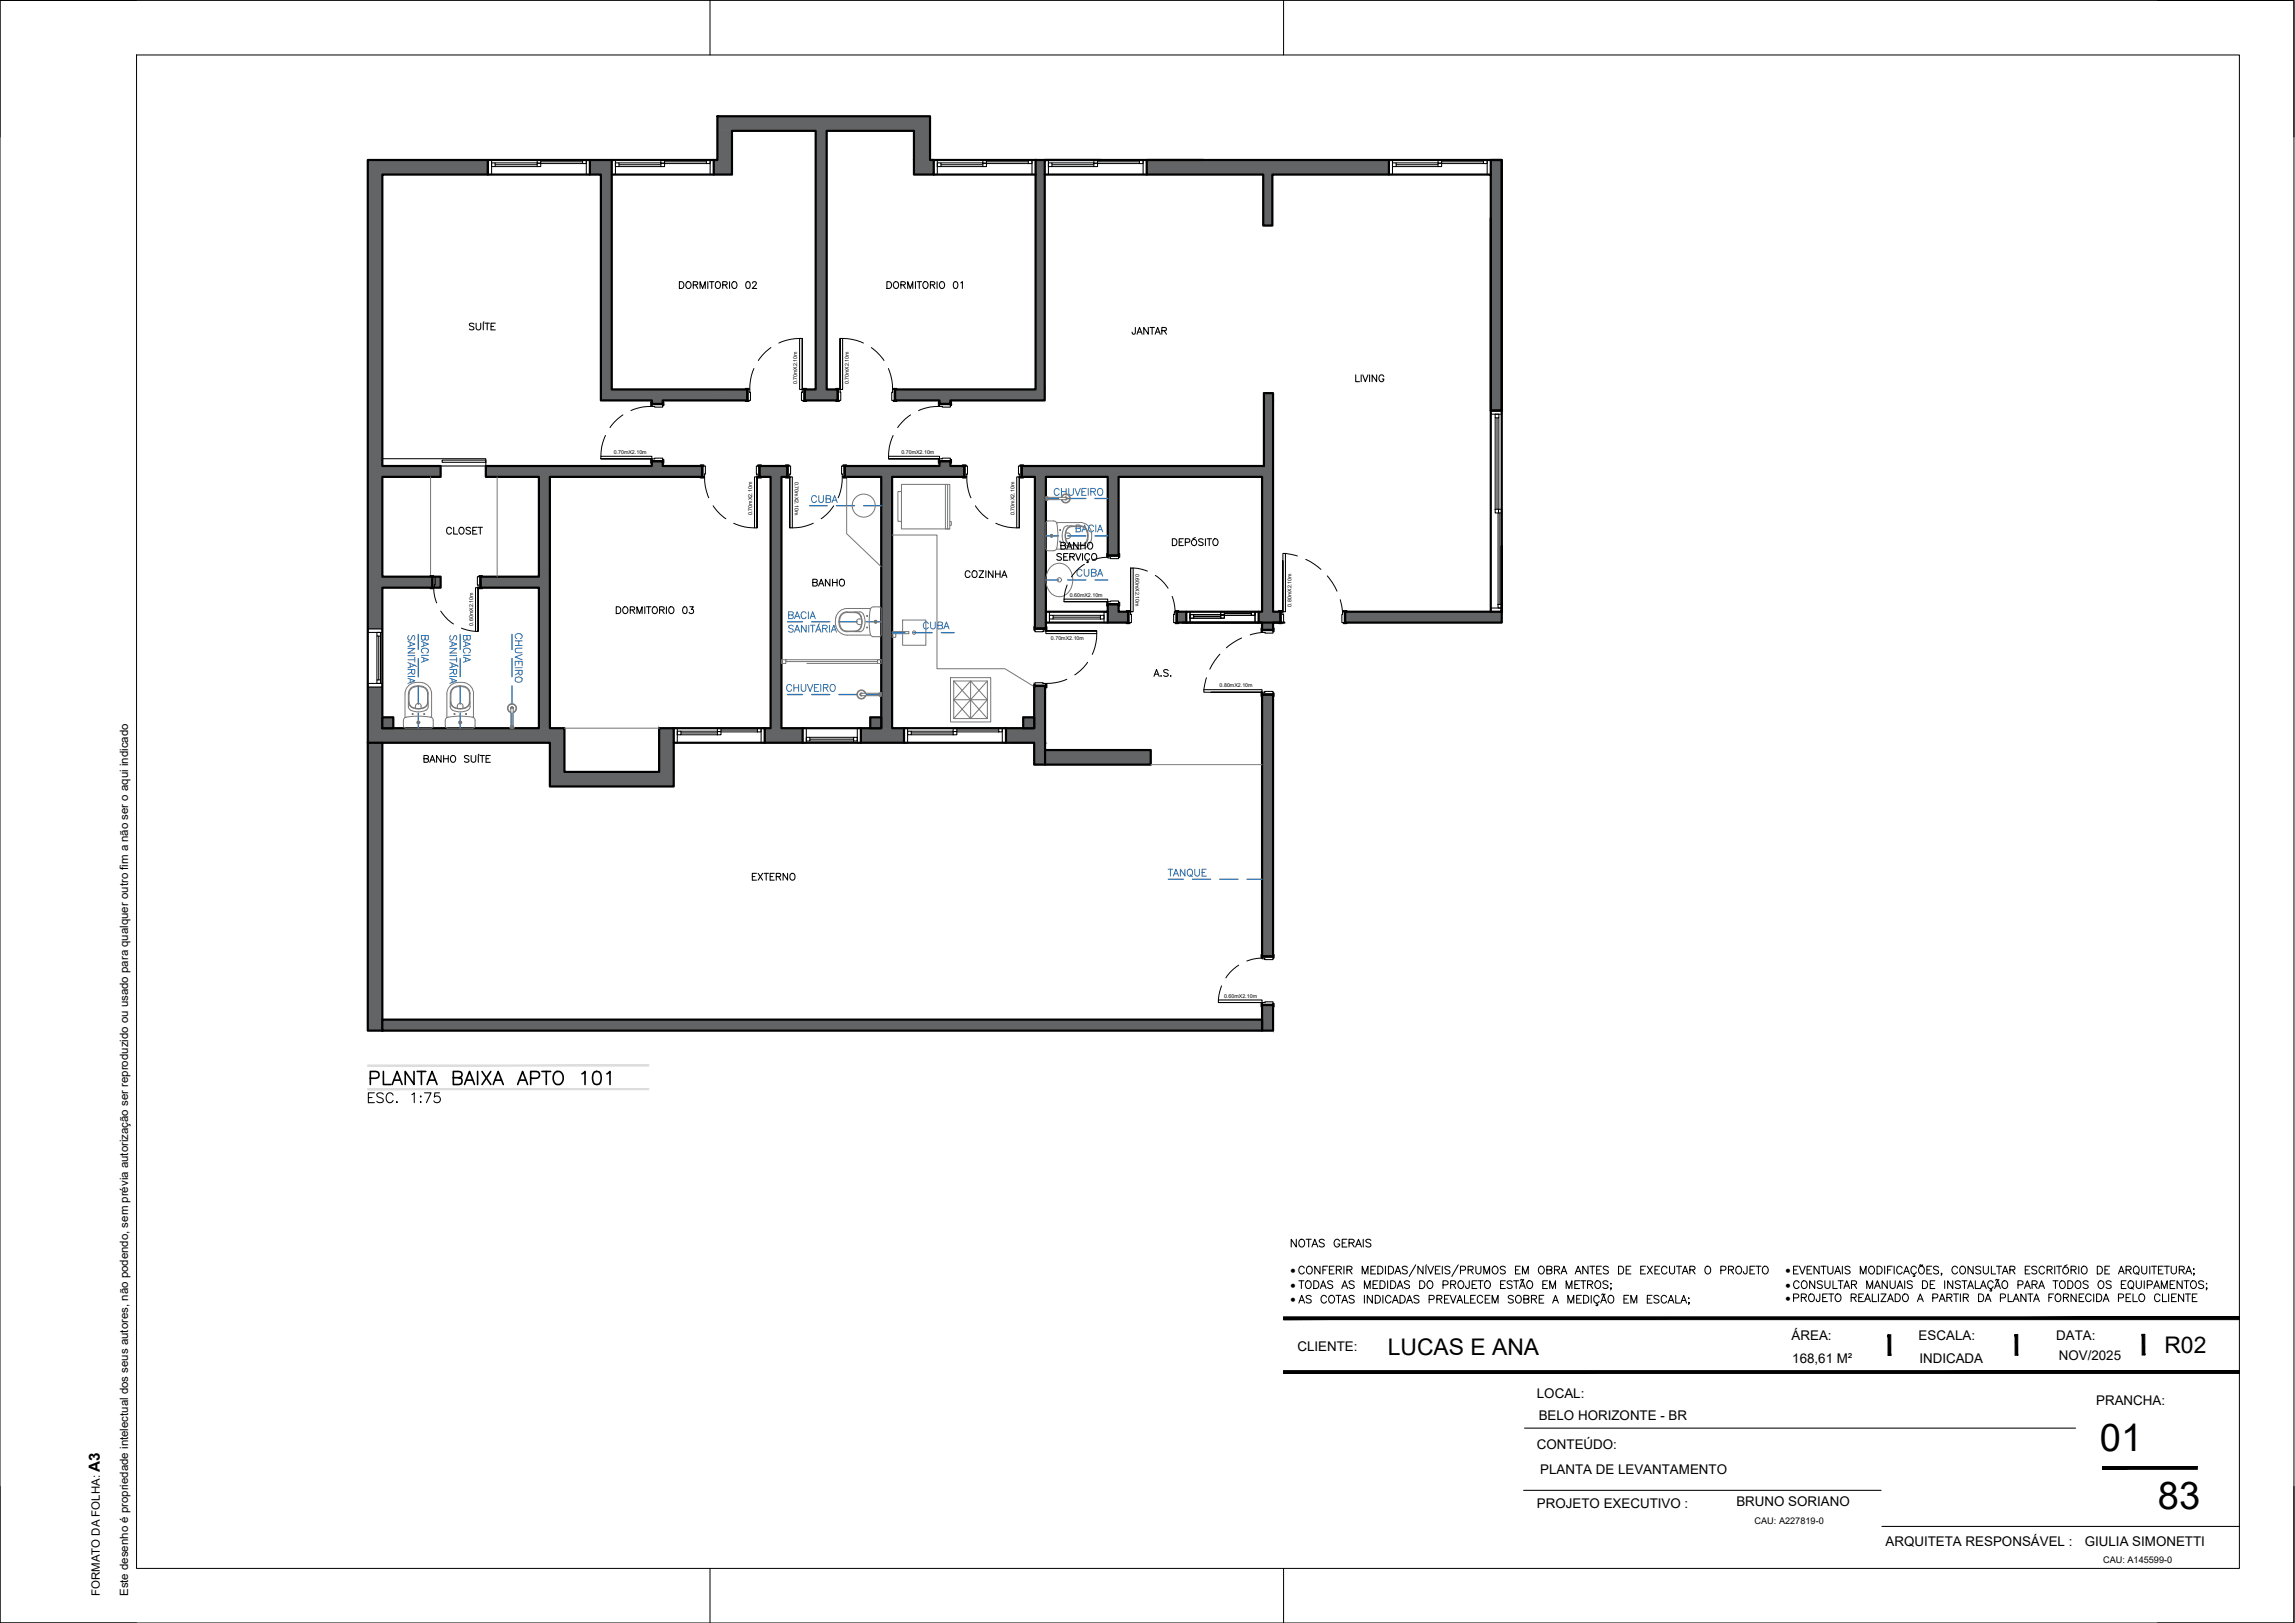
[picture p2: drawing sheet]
<svg xmlns="http://www.w3.org/2000/svg" width="420mm" height="297mm" viewBox="0 0 420 297" stroke-linecap="round" stroke-linejoin="round" font-family="sans-serif">
<defs><g id="words">
<g font-size="7">
<text x="384.5" y="265.6">01</text>
<text x="395.1" y="276.3">83</text>
</g>
<text font-size="5.7" x="66.7" y="199.7">PLANTA BAIXA APTO 101</text>
<text font-size="4.4" x="147.5" y="108.7">BANHO</text>
<text font-size="4.4" fill="#2776bb" x="167.9" y="116.4">CUBA</text>
<g font-size="4.2">
<text x="254.1" y="247.9">LUCAS E ANA</text>
<text x="396.3" y="247.7">R02</text>
</g>
<text font-size="4" fill="#2776bb" x="147.5" y="93.1">CUBA</text>
<g font-size="4">
<text x="193" y="101.6">BANHO</text>
<text x="195.8" y="106.5">CUBA</text>
</g>
<text font-size="2.8" x="18.3" y="269.4" transform="rotate(-90 18.3 269.4)">A3</text>
<g font-size="2.4">
<text x="328" y="245.3">ÁREA:</text>
<text x="351.3" y="245.3">ESCALA:</text>
<text x="376.4" y="245.3">DATA:</text>
<text x="237.5" y="247.3">CLIENTE:</text>
<text x="328.1" y="249.4">168,61 M²</text>
<text x="351.4" y="249.4">INDICADA</text>
<text x="376.9" y="248.9">NOV/2025</text>
<text x="281.4" y="255.9">LOCAL:</text>
<text x="383.8" y="257.1">PRANCHA:</text>
<text x="281.7" y="260">BELO HORIZONTE - BR</text>
<text x="281.4" y="265.1">CONTEÚDO:</text>
<text x="282" y="269.8">PLANTA DE LEVANTAMENTO</text>
<text x="317.9" y="275.7">BRUNO SORIANO</text>
<text x="281.4" y="276.1">PROJETO EXECUTIVO :</text>
<text x="345.2" y="283">ARQUITETA RESPONSÁVEL :</text>
<text x="381.7" y="282.9">GIULIA SIMONETTI</text>
</g>
<g font-size="2.1">
<text x="236.3" y="233.2">·</text>
<text x="326.9" y="233.2">·</text>
<text x="236.3" y="235.8">·</text>
<text x="236.3" y="238.5">·</text>
<text x="326.9" y="235.8">·</text>
<text x="326.9" y="238.2">·</text>
<text x="18.3" y="292.1" transform="rotate(-90 18.3 292.1)">FORMATO DA FOLHA:</text>
<text x="23.5" y="292.1" transform="rotate(-90 23.5 292.1)">Este desenho é propriedade intelectual dos seus autores, não podendo, sem prévia autorização ser reproduzido ou usado para qualquer outro fim a não ser o aqui indicado</text>
</g>
<g font-size="1.7">
<text x="321.2" y="278.9">CAU: A227819-0</text>
<text x="385" y="286.1">CAU: A145599-0</text>
</g>
<g font-size="1">
<text x="146" y="70.3" transform="rotate(-90 146 70.3)">0.70mX2.10m</text>
<text x="155.4" y="70.3" transform="rotate(-90 155.4 70.3)">0.70mX2.10m</text>
<text x="112.4" y="83.1">0.70mX2.10m</text>
<text x="165" y="83.1">0.70mX2.10m</text>
<text x="145.5" y="88.2" transform="rotate(90 145.5 88.2)">0.70mX2.10m</text>
<text x="137.7" y="94.3" transform="rotate(-90 137.7 94.3)">0.70mX2.10m</text>
<text x="185.7" y="94.3" transform="rotate(-90 185.7 94.3)">0.70mX2.10m</text>
<text x="207.9" y="105" transform="rotate(90 207.9 105)">0.60mX2.10m</text>
<text x="195.8" y="109.2">0.60mX2.10m</text>
<text x="236.5" y="111" transform="rotate(-90 236.5 111)">0.80mX2.10m</text>
<text x="86.6" y="114.5" transform="rotate(-90 86.6 114.5)">0.60mX2.10m</text>
<text x="192.4" y="117.1">0.70mX2.10m</text>
<text x="223.3" y="125.8">0.80mX2.10m</text>
<text x="224.1" y="182.6">0.60mX2.10m</text>
</g>
</g></defs>
<!-- layer: 04-BLO_mobiliario -->
<g fill="#636466" stroke="#636466" stroke-width=".18">
<path d="M136.8 72.5v.8z"/>
<path d="M121.3 73.9v.4z"/>
<path d="M174 73.9v.4z"/>
<path d="M121.3 83.9v.2z"/>
<path d="M121.3 84.1v.3z"/>
<path d="M202.8 101.3h2v.3z"/>
<path d="M233.1 128.8v.1z"/>
<path d="M231.1 128.9h2v46.1z"/>
<path d="M231.1 183.9h2z"/>
<path d="M139.1 85.3h5z"/>
<path d="M131.3 21.3l39 2.6v-2.6zM131.3 21.3l39 2.6h-39z"/>
<path d="M167.3 23.9l3 5.4v-5.4zM167.3 23.9l3 5.4h-3z"/>
<path d="M131.3 23.9l2.7 5.4v-5.4zM131.3 23.9l2.7 5.4h-2.7z"/>
<path d="M209.9 29.3l44.4 2.6v-2.6zM209.9 29.3l44.4 2.6h-44.4z"/>
<path d="M189.6 29.3l1.7 2.6v-2.6zM189.6 29.3l1.7 2.6h-1.7z"/>
<path d="M167.3 29.3l3.6 2.6v-2.6zM167.3 29.3l3.6 2.6h-3.6z"/>
<path d="M130.7 29.3l3.3 2.6v-2.6zM130.7 29.3l3.3 2.6h-3.3z"/>
<path d="M108 29.3l4 2.6v-2.6zM108 29.3l4 2.6h-4z"/>
<path d="M67.3 29.3l22 2.6v-2.6zM67.3 29.3l22 2.6h-22z"/>
<path d="M272.9 29.3l2 10.6v-10.6zM272.9 29.3l2 10.6h-2z"/>
<path d="M231.3 31.9l1.6 9.4v-9.4zM231.3 31.9l1.6 9.4h-1.6z"/>
<path d="M189.6 31.9l1.7 39.4v-39.4zM189.6 31.9l1.7 39.4h-1.7z"/>
<path d="M149.3 23.9l2 47.4v-47.4zM149.3 23.9l2 47.4h-2z"/>
<path d="M110 31.9l2 39.4v-39.4zM110 31.9l2 39.4h-2z"/>
<path d="M136.8 71.3v.7zM136.8 71.3v.7z"/>
<path d="M136.8 72v.3zM136.8 72v.3z"/>
<path d="M110 71.3l26.8 .7v-.7zM110 71.3l26.8 .7h-26.8z"/>
<path d="M136.8 72.3v.2zM136.8 72.3v.2z"/>
<path d="M110 72l26.8 .3v-.3zM110 72l26.8 .3h-26.8z"/>
<path d="M147.3 71.3l6 1.2v-1.2zM147.3 71.3l6 1.2h-6z"/>
<path d="M136.8 72.5v.8zM136.8 72.5v.8z"/>
<path d="M110 72.3l26.8 1v-1zM110 72.3l26.8 1h-26.8z"/>
<path d="M272.9 39.9l2 33.4v-33.4zM272.9 39.9l2 33.4h-2z"/>
<path d="M231.4 72l1.7 1.3v-1.3zM231.4 72l1.7 1.3h-1.7z"/>
<path d="M163.9 71.3l27.4 2v-2zM163.9 71.3l27.4 2h-27.4z"/>
<path d="M147.3 72.5l6 .8v-.8zM147.3 72.5l6 .8h-6z"/>
<path d="M172 73.3l2 .6v-.6zM172 73.3l2 .6h-2z"/>
<path d="M119.3 73.3l2 .6v-.6zM119.3 73.3l2 .6h-2z"/>
<path d="M272.9 73.3l2 1.8v-1.8zM272.9 73.3l2 1.8h-2z"/>
<path d="M231.4 73.3l1.7 12v-12zM231.4 73.3l1.7 12h-1.7z"/>
<path d="M119.3 84.4l2 .9v-.9zM119.3 84.4l2 .9h-2z"/>
<path d="M67.3 31.9l2.7 53.4v-53.4zM67.3 31.9l2.7 53.4h-2.7z"/>
<path d="M187.1 85.3l46 2v-2zM187.1 85.3l46 2h-46z"/>
<path d="M88.9 85.3l39.6 2v-2zM88.9 85.3l39.6 2h-39.6z"/>
<path d="M67.3 85.3l13.4 2v-2zM67.3 85.3l13.4 2h-13.4z"/>
<path d="M202.8 87.3l2 14v-14zM202.8 87.3l2 14h-2z"/>
<path d="M202.8 101.6h2zM202.8 101.3l2 .3h-2z"/>
<path d="M98.7 87.3l2 18.2v-18.2zM98.7 87.3l2 18.2h-2z"/>
<path d="M67.3 87.3l2.7 18.2v-18.2zM67.3 87.3l2.7 18.2h-2.7z"/>
<path d="M88 105.5l12.7 2.1v-2.1zM88 105.5l12.7 2.1h-12.7z"/>
<path d="M67.3 105.5l13.4 2.1v-2.1zM67.3 105.5l13.4 2.1h-13.4z"/>
<path d="M202.8 110.6l2 .3v-.3zM202.8 110.6l2 .3h-2z"/>
<path d="M231.1 87.3l2 24.7v-24.7zM231.1 87.3l2 24.7h-2z"/>
<path d="M202.8 110.9l2 1.1v-1.1zM202.8 110.9l2 1.1h-2z"/>
<path d="M246.3 112l28.6 1.9v-1.9zM246.3 112l28.6 1.9h-28.6z"/>
<path d="M230.4 112l4 1.9v-1.9zM230.4 112l4 1.9h-4z"/>
<path d="M215.5 112l1.7 1.9v-1.9zM215.5 112l1.7 1.9h-1.7z"/>
<path d="M202.8 112l3.7 1.9v-1.9zM202.8 112l3.7 1.9h-3.7z"/>
<path d="M231.1 113.9l2 1v-1zM231.1 113.9l2 1h-2z"/>
<path d="M189.5 87.3l2 27.7v-27.7zM189.5 87.3l2 27.7h-2z"/>
<path d="M67.3 107.6l2.7 7.5v-7.5zM67.3 107.6l2.7 7.5h-2.7z"/>
<path d="M231.1 114.9l2 .4v-.4zM231.1 114.9l2 .4h-2z"/>
<path d="M231.1 127.2l2 1.7v-1.7zM231.1 127.2l2 1.7h-2z"/>
<path d="M189.3 125.5l2 7.8v-7.8zM189.3 125.5l2 7.8h-2z"/>
<path d="M98.7 107.6l2 25.7v-25.7zM98.7 107.6l2 25.7h-2z"/>
<path d="M67.3 125.8l2.7 7.5v-7.5zM67.3 125.8l2.7 7.5h-2.7z"/>
<path d="M185.4 133.3l5.9 2.6v-2.6zM185.4 133.3l5.9 2.6h-5.9z"/>
<path d="M67.3 133.3l36 2.6v-2.6zM67.3 133.3l36 2.6h-36z"/>
<path d="M189.3 135.9l2 1.4v-1.4zM189.3 135.9l2 1.4h-2z"/>
<path d="M189.3 137.3l21.4 2.6v-2.6zM189.3 137.3l21.4 2.6h-21.4z"/>
<path d="M120.7 133.3l2.6 8v-8zM120.7 133.3l2.6 8h-2.6z"/>
<path d="M100.7 135.9l2.6 5.4v-5.4zM100.7 135.9l2.6 5.4h-2.6z"/>
<path d="M100.7 141.3l22.6 2.6v-2.6zM100.7 141.3l22.6 2.6h-22.6z"/>
<path d="M231.1 175h2zM231.1 128.9l2 46.1h-2z"/>
<path d="M231.1 183.9l2 4.7v-4.7zM231.1 183.9l2 4.7h-2z"/>
<path d="M67.3 135.9l2.7 52.7v-52.7zM67.3 135.9l2.7 52.7h-2.7z"/>
<path d="M172 84.4l2 .9v-.9zM172 84.4l2 .9h-2z"/>
<path d="M139.1 85.3l5 2v-2zM139.1 85.3l5 2h-5z"/>
<path d="M154.7 85.3l21.8 2v-2zM154.7 85.3l21.8 2h-21.8z"/>
<path d="M139.1 87.3h4zM139.1 87.3h5z"/>
<path d="M189.3 125.5l2 7.8v-7.8zM189.3 125.5l2 7.8h-2z"/>
<path d="M161.3 87.3l2 46v-46zM161.3 87.3l2 46h-2z"/>
<path d="M141.1 87.3l2 46v-46zM141.1 87.3l2 46h-2z"/>
<path d="M184.2 133.3l7.1 2.6v-2.6zM184.2 133.3l7.1 2.6h-7.1z"/>
<path d="M157.6 133.3l7.9 2.6v-2.6zM157.6 133.3l7.9 2.6h-7.9z"/>
<path d="M140 133.3l6.9 2.6v-2.6zM140 133.3l6.9 2.6h-6.9z"/>
<path d="M189.3 135.9l2 1.4v-1.4zM189.3 135.9l2 1.4h-2z"/>
<path d="M189.3 137.3l21.4 2.6v-2.6zM189.3 137.3l21.4 2.6h-21.4z"/>
<path d="M70 186.6l161.1 2v-2zM70 186.6l161.1 2h-161.1z"/>
<path d="M70 131.3l2 2v-2zM70 131.3l2 2h-2z"/>
<path d="M159.3 131.3l2 2v-2zM159.3 131.3l2 2h-2z"/>
<path d="M187.3 131.3l2 2v-2zM187.3 131.3l2 2h-2z"/>
</g>
<!-- layer: 02-PRJ_parede -->
<g fill="none" stroke="#000" stroke-width=".4">
<path d="M67.3 29.3h22v2.6h-19.3v53.4h10.7v2h-10.7v18.2h10.7v2.1h-10.7v25.7h28.7v-25.7h-10.7v-2.1h10.7v-18.2h-9.8v-2h30.4v-.9h2v.9h7.2v2h-27.8v46h2.6v8h17.4v-8h2.6v10.6h-22.6v-8h-33.4zM108 29.3h-18.7v2.6h18.7M112 29.3h-4v2.6h2v41.4h9.3v.6h2v-.6h15.5v-2h-24.8v-42h18.7M112 31.9h18.7M131.3 21.3h39v8h.6v2.6h-3.6v-8h-16v47.4h2v2h-6v-2h2v-47.4h-15.3v8h-3.3v-2.6h.6zM170.6 29.3h19M170.9 31.9h18.7M191.3 31.9h18.6M201.6 29.3h-12v42h-25.7v2h8.1v.6h2v-.6h17.3v-44h29M209.9 29.3h65v45.8h-2v-43.2h-40v9.4h-1.6v-9.4h-21.4zM254.3 29.3v2.6M272.9 31.9v-2.6h2v45.8h-2v-35.2"/>
<path d="M272.9 75.1v36.9M274.9 75.1v36.9h-28.6v1.9h28.6v-13.9M187.1 85.3h44.3v-13.3h1.7v40h1.3v1.9h-1.3v1.4h-2v-1.4h-15.6v-1.9h15.6v-24.7h-26.3v14.3h-2v-14.3h-11.3v24.7h11.3v-1.4h2v1.4h1.7v1.9h-15v1.1h-2v-27.7h-2.4zM191.5 112v1.9M202.8 112v1.9M216.5 113.9h18.6M217.2 112v1.9M230.4 112v1.9M67.3 135.9v52.7h2.7v-52.7M70 131.3h2v2h-2zM123.3 133.3h17.8v-46h-2v-2h5v2h-1v46h18.2v-46h-6.6v-2h17.3v-.9h2v.9h2.5v2h-13.2v46h26v-7.8h2v11.8h19.4v2.6h-21.4v-4h-49.3v-2.6M123.3 135.9h16.7"/>
<path d="M146.9 133.3v2.6M157.6 133.3v2.6M159.3 131.3h2v2h-2zM165.5 133.3v2.6M184.2 133.3v2.6M187.3 131.3h2v2h-2zM191.3 137.3v2.6M231.1 127.2h2v47.8h-2zM70 186.6h161.1v2h-161.1zM231.1 183.9h2v4.7h-2z"/>
</g>
<!-- layer: 02-PRJ_esquadrias -->
<g fill="none" stroke="#000" stroke-width=".19">
<path d="M89.3 29.3h.7v2.6h-.7zM90 29.8h.7v.7h-.7zM90.7 30.1h7.6M98.3 29.9h.7v.6h-.7zM98.3 29.3h.7v.6h-.7zM99 29.6h7.7M106.7 29.3h.6v.6h-.6zM107.3 29.3h.7v2.6h-.7zM112 29.3h.7v2.6h-.7zM112.7 29.8h.6v.7h-.6zM113.3 30.1h7.7M121 29.9h.7v.6h-.7z"/>
<path d="M121 29.3h.7v.6h-.7zM121.7 29.6h7.6M129.3 29.3h.7v.6h-.7zM130 29.3h.7v2.6h-.7zM170.9 29.3h.7v2.6h-.7zM171.6 29.8h.7v.7h-.7zM172.3 30.1h7.6M179.9 29.9h.7v.6h-.7zM179.9 29.3h.7v.6h-.7zM180.6 29.6h7.7M188.3 29.3h.6v.6h-.6zM188.9 29.3h.7v2.6h-.7z"/>
<path d="M191.3 29.3h.6v2.6h-.6zM191.9 29.8h.7v.7h-.7zM192.6 30.1h7.7M200.3 29.9h.6v.6h-.6zM200.3 29.3h.6v.6h-.6zM200.9 29.6h7.7M208.6 29.3h.7v.6h-.7zM209.3 29.3h.6v2.6h-.6zM254.3 29.3h.6v2.6h-.6zM254.9 29.8h.7v.7h-.7zM255.6 30.1h7.7M263.3 29.9h.6v.6h-.6z"/>
<path d="M263.3 29.3h.6v.6h-.6zM263.9 29.6h7.7M271.6 29.3h.7v.6h-.7zM272.3 29.3h.6v2.6h-.6zM119.1 73.6h.2v.6h-.2zM119.3 74h2v.5h-1.5v-.1h-.5zM119.3 73.9h2v.1h-2zM119.3 73.9h2M121.3 73.6h.2v.6h-.2zM136.5 71.1h.6v.2h-.6zM136.5 73.3h.6v.2h-.6zM136.8 71.3h.1v2h-.1z"/>
<path d="M136.8 71.3v2M136.9 71.3h.4v.5h.1v1.5h-.5zM146.9 71.3h.3v2h-.5v-1.5h.2zM146.9 61.9v9.4h-.5v-9.4h.5v9.4M147 71.1h.7v.2h-.7zM147 73.3h.7v.2h-.7zM147.2 71.3h.1v2h-.1zM147.3 71.3v1.2M153 71.1h.7v.2h-.7zM153 73.3h.7v.2h-.7zM153.3 71.3h.2v2h-.2zM153.3 71.3v1.2"/>
<path d="M153.5 71.3h.3v.5h.1v1.5h-.4zM153.8 61.9v9.4h.5v-9.4h-.5v9.4M163.4 71.3h.3v2h-.4v-1.5h.1zM163.5 71.1h.7v.2h-.7zM163.5 73.3h.7v.2h-.7zM163.7 71.3h.2v2h-.2zM163.9 71.3v2M171.8 73.6h.2v.6h-.2zM172 74h2v.5h-1.5v-.1h-.5zM172 73.9h2v.1h-2zM172 73.9h2M174 73.6h.2v.6h-.2z"/>
<path d="M272.9 75.1h2v.7h-2zM273.7 75.8h.7v.7h-.7zM274.1 76.5v16.7M70 84h18.9v1.3h-18.9zM80.9 84.2h8v.4h-8zM110 84h9.3v-.5h-9.3v.5h9.3M119.1 84.1h.2v.7h-.2zM119.3 84h.5v-.2h1.5v.5h-2zM119.3 84.3h2v.1h-2zM119.3 84.4h1.2M121.3 84.1h.2v.7h-.2zM128.2 87.3h.7v.2h-.7z"/>
<path d="M128.2 85.1h.7v.2h-.7zM128.5 85.3h.2v2h-.2zM128.5 85.3v2M128.7 85.3h.4v1.5h-.1v.5h-.3zM138.5 85.3h.4v2h-.3v-.5h-.1zM138.6 87.3v9.3h-.5v-9.3h.5v9.3M138.7 87.3h.7v.2h-.7zM138.7 85.1h.7v.2h-.7zM138.9 85.3h.2v2h-.2zM139.1 86.1v1.2M143.8 87.3h.7v.2h-.7zM143.8 85.1h.7v.2h-.7z"/>
<path d="M144.1 85.3h.2v2h-.2zM144.1 86.1v1.2M144.3 85.3h.4v1.5h-.1v.5h-.3zM144.6 87.3v9.3h.5v-9.3h-.5v9.3M154.1 85.3h.4v2h-.3v-.5h-.1zM154.3 87.3h.7v.2h-.7zM154.3 85.1h.7v.2h-.7zM154.5 85.3h.2v2h-.2zM154.7 85.3v2M162.7 84h9.3v-.5h-9.3v.5h9.3M171.8 84.1h.2v.7h-.2zM172 84h.5v-.2h1.5v.5h-2z"/>
<path d="M172 84.3h2v.1h-2zM172 84.4h1.2M174 84.1h.2v.7h-.2zM176.2 87.3h.7v.2h-.7zM176.2 85.1h.7v.2h-.7zM176.5 85.3h.2v2h-.2zM176.5 85.3v2M176.7 85.3h.4v1.5h-.1v.5h-.3zM186.5 85.3h.4v2h-.3v-.5h-.1zM186.6 87.3v9.3h-.5v-9.3h.5v9.3M186.7 87.3h.7v.2h-.7zM186.7 85.1h.7v.2h-.7z"/>
<path d="M186.9 85.3h.2v2h-.2zM187.1 86.1v1.2M273.7 93.2h.6v.7h-.6zM274.3 93.2h.6v.7h-.6zM274.6 93.9v16.7M67.3 115.1h2.7v.6h-2.7zM69 115.7h.7v.7h-.7zM69.3 116.4v8M78.7 107.6h.7v.1h-.7zM78.7 105.4h.7v.1h-.7zM79.1 105.5h.1v2.1h-.1zM79.1 105.5v2.1"/>
<path d="M79.2 105.5h.5v1.5h-.2v.6h-.3zM87.4 105.5h.5v2.1h-.4v-.6h-.1zM87.5 107.6v8h-.4v-8h.4v8M87.7 107.6h.6v.1h-.6zM87.7 105.4h.6v.1h-.6zM87.9 105.5h.1v2.1h-.1zM88 106.3v1.3M189.3 114.7h.2v.6h-.2zM189.5 115.2h2v.3h-.5v.1h-1.5zM189.5 115h2v.2h-2zM190.3 115h1.2M191.5 112h.6v1.9h-.6z"/>
<path d="M191.5 114.7h.2v.6h-.2zM191.5 115.5h9.3v.5h-9.3v-.5h9.3M192.1 112.6h.7v.7h-.7zM192.8 113h8.7M194.8 110.1h8v-.4h-8v.4h8M201.5 112.6h.6v.7h-.6zM202.1 112h.7v1.9h-.7zM202.6 110.2h.2v.7h-.2zM202.6 101.3h.2v.7h-.2zM202.8 101.8h2v.4h-1.5v-.1h-.5zM202.8 110.1h.5v-.1h1.5v.5h-2zM202.8 101.6h2v.2h-2z"/>
<path d="M202.8 110.5h2v.1h-2zM202.8 110.6h1.2M202.8 101.6h2M204.8 110.2h.2v.7h-.2zM204.8 101.3h.2v.7h-.2zM206.2 111.7h.7v.3h-.7zM206.2 113.9h.7v.2h-.7zM206.5 112h.2v1.9h-.2zM206.5 112v1.1M206.7 112h.3v.4h.1v1.5h-.4zM207 104v8h.5v-8h-.5v8M215 112h.3v1.9h-.4v-1.5h.1z"/>
<path d="M215.1 111.7h.7v.3h-.7zM215.1 113.9h.7v.2h-.7zM215.3 112h.2v1.9h-.2zM215.5 112v1.9M217.2 112h.7v1.9h-.7zM217.9 112.5h.6v.6h-.6zM218.5 112.8h5M223.5 112.6h.7v.5h-.7zM223.5 112h.7v.6h-.7zM224.2 112.3h4.9M229.1 112h.7v.6h-.7zM229.8 112h.6v1.9h-.6z"/>
<path d="M230.9 114.9h.2v.7h-.2zM231.1 115.4h2v.5h-1.5v-.2h-.5zM231.1 115.3h2v.1h-2zM231.1 115.3h2M233.1 114.9h.2v.7h-.2zM234.1 111.7h.6v.3h-.6zM234.1 113.9h.6v.2h-.6zM234.4 112h.1v1.9h-.1zM234.4 112v1.1M234.5 112h.4v.4h.1v1.5h-.5zM234.9 102.6v9.4h.4v-10.7h-.4v10.7M245.8 112h.3v1.9h-.4v-1.5h.1z"/>
<path d="M245.9 111.7h.7v.3h-.7zM245.9 113.9h.7v.2h-.7zM246.1 112h.2v1.9h-.2zM246.3 112v1.9M272.9 111.3h2v.7h-2zM274.3 110.6h.6v.7h-.6zM67.3 125.1h2.7v.7h-2.7zM69 124.4h.7v.7h-.7zM123.3 133.3h.7v2.6h-.7zM124 133.8h.7v.7h-.7zM124.7 134.1h6.6M131.3 133.9h.7v.6h-.7z"/>
<path d="M131.3 133.3h.7v.6h-.7zM132 133.6h6.7M138.7 133.3h.6v.6h-.6zM139.3 133.3h.7v2.6h-.7zM146.9 133.3h.7v2.6h-.7zM147.6 134.9h.7v.7h-.7zM148.3 135.3h8M156.3 134.9h.7v.7h-.7zM157 133.3h.6v2.6h-.6zM165.5 133.3h.7v2.6h-.7zM166.2 133.8h.6v.7h-.6zM166.8 134.1h7.7"/>
<path d="M174.5 133.9h.7v.6h-.7zM174.5 133.3h.7v.6h-.7zM175.2 133.6h7.6M182.8 133.3h.7v.6h-.7zM183.5 133.3h.7v2.6h-.7zM189.3 125.2h.2v.7h-.2zM189.5 125h1.5v.1h.5v.3h-2zM189.5 125.4h2v.1h-2zM189.5 125.5h2M191.5 125.2h.2v.7h-.2zM221.7 126.7h9.4v-.5h-10.7v.5h10.7M230.9 126.8h.2v.7h-.2z"/>
<path d="M231.1 126.7h.5v-.2h1.5v.5h-2zM231.1 127h2v.2h-2zM233.1 126.8h.2v.7h-.2zM230.9 174.7h.2v.7h-.2zM231.1 175.2h2v.4h-1.5v-.1h-.5zM231.1 175h2v.2h-2zM231.1 175h2M233.1 174.7h.2v.7h-.2zM223.1 183.5h8v-.5h-8v.5h8M230.9 183.6h.2v.7h-.2zM231.1 183.5h.5v-.1h1.5v.4h-2zM231.1 183.8h2v.1h-2z"/>
<path d="M231.1 183.9h1.2M233.1 183.6h.2v.7h-.2z"/>
</g>
<g fill="none" stroke="#000" stroke-width=".18">
<path d="M90.7 30.5h7.6M90.7 29.8h7.6M99 29.9h7.7M99 29.3h7.7M113.3 30.5h7.7M113.3 29.8h7.7M121.7 29.9h7.6M121.7 29.3h7.6M172.3 30.5h7.6M172.3 29.8h7.6M180.6 29.9h7.7M180.6 29.3h7.7"/>
<path d="M192.6 30.5h7.7M192.6 29.8h7.7M200.9 29.9h7.7M200.9 29.3h7.7M255.6 30.5h7.7M255.6 29.8h7.7M263.9 29.9h7.7M263.9 29.3h7.7M110.8 79.7a8.7 8.7 0 0 0-.8 3.8M114 75.9l-1.6 1.4-.7 1M119.3 74.4a8.3 8.3 0 0 0-3.8 .7M138 67.4a8.6 8.6 0 0 0-.7 3.9"/>
<path d="M141.1 63.6l-.9 .8-1.4 1.6M146.4 61.9a9.4 9.4 0 0 0-3.8 .9M154.3 61.9a9.2 9.2 0 0 1 3.8 .9M159.5 63.6l1 .8 1.3 1.6M162.6 67.4l.2 .5a9.1 9.1 0 0 1 .6 3.4M163.5 79.7a8.7 8.7 0 0 0-.8 3.8M166.7 75.9l-1 .8-1.4 1.6M172 74.4a8.3 8.3 0 0 0-3.8 .7M273.7 76.5v16.7M274.4 76.5v16.7M129 87.3a9.1 9.1 0 0 0 .8 3.8M130.6 92.6l1.3 1.6 1 .7"/>
<path d="M134.3 95.8a8.7 8.7 0 0 0 3.8 .8M148.9 95.8l-.5 .2a8.4 8.4 0 0 1-3.3 .6M152.6 92.6l-.2 .3a7.7 7.7 0 0 1-2.1 2M154.2 87.3a9.1 9.1 0 0 1-.8 3.8M177 87.3a9.1 9.1 0 0 0 .8 3.8M178.6 92.6l.2 .3a7.7 7.7 0 0 0 2.1 2M182.3 95.8l.5 .2a8.4 8.4 0 0 0 3.3 .6M274.3 93.9v16.7M274.9 93.9v16.7M69 116.4v8M69.7 116.4v8M79.4 107.7l.2 1.6 .3 1"/>
<path d="M80.7 111.8l.2 .4a7.5 7.5 0 0 0 2.1 2M84.5 115l1 .3 1.6 .3M195.4 107.1l-.4 1-.2 1.6M200.8 116a8.8 8.8 0 0 1-.8 3.8M207.5 104l1.5 .2 1.1 .3M211.5 105.3l1.6 1.3 .7 1.1M214.6 109.1l.3 1.1 .2 1.5M218.5 113.1h5M218.5 112.5h5M223.3 119.7l-.9 1.2-.9 1.6M224.2 112.6h4.9M224.2 112h4.9"/>
<path d="M227.3 116.8l-1.6 .8-1.2 1M231.1 115.7l-2.2 .5M235.3 101.3l2.2 .5M239.1 102.4l1.5 .9 1.2 .9M243 105.4l.9 1.2 .9 1.6M245.4 109.8l.4 2.2M124.7 134.5h6.6M124.7 133.8h6.6M132 133.9h6.7M132 133.3h6.7M148.3 135.6h8M148.3 134.9h8"/>
<path d="M166.8 134.5h7.7M166.8 133.8h7.7M175.2 133.9h7.6M175.2 133.3h7.6M195.3 124.3a8.6 8.6 0 0 1-3.8 .8M199.1 121.2l-.7 1-1.6 1.3M220.9 124l-.5 2.2M226.8 176.6l-.4 .3a6.9 6.9 0 0 0-2 2.1M230.9 175.4l-1.6 .2-1 .3M223.6 180.4l-.3 1-.2 1.6"/>
</g>
<g fill="none" stroke="#767676" stroke-width=".18">
<path d="M191.5 91.1v.3M191.5 90.9l.1 .7-.1-.5M191.5 90.9v.2M191.5 90.9l.1 .7-.1-.2M191.5 90.9l.2 .1v.5M191.6 91v.1M191.6 91.4h.1M191.6 91.1h.1M191.6 90.9v.7M191.7 91.5l-.2 .1M191.8 91v.5M191.9 91h-.2v.5"/>
<path d="M191.9 91a.28 .28 0 0 1 0 .3 .28 .28 0 0 1-.2 .2M191.9 91h3.3v.2v.2h-3.3M193.4 95.6h4.3M193.7 98.1l-.1-1.4a1.18 1.18 0 0 0-.7-1.4h-1l-.4 .3v4.8l.1 .3 .3 .1M194.3 91a.84 .84 0 0 1 1.3-.5 .84 .84 0 0 1 0 1.4 .84 .84 0 0 1-1.3-.5M194.4 90.8h.1M194.4 91a.73 .73 0 0 1 1.1-.4 .73 .73 0 0 1 0 1.2 .73 .73 0 0 1-1.1-.4M195 91h.1l.2 .2-.2 .3-.1-.1M195 91l.3 .1v.1v.2h-.3M195.2 91l.1 .2-.1 .2v-.4l.1 .3-.1 .1M195.3 91.1v.3M196.3 96.4h1.5"/>
<path d="M196.3 96.4a1.11 1.11 0 0 0-1 .7M196.3 96.3a1.59 1.59 0 0 0-1.3 1.8M197.7 95.6a2.11 2.11 0 0 1 2.1 1.7M197.8 96.4a1.26 1.26 0 0 1 1.2 1M199.2 97.4a1.35 1.35 0 0 0-1.4-1.1l-2.4-.1a1.29 1.29 0 0 0-.9 1.5v.4M153.6 113.1v1.4M153.7 113.1a1.35 1.35 0 0 1 1.3-1.1h2.4a1.32 1.32 0 0 1 .9 1.4v1.1a1.07 1.07 0 0 1-1.4 1.1h-1.9M153.7 114.5a1.39 1.39 0 0 0 1.4 1.1M156.5 112.1h-1.4a1.69 1.69 0 0 0-1.4 2.1 1.33 1.33 0 0 0 1.4 1.3M156.5 112a1.66 1.66 0 0 1 1.3 2.1l-.1 .5a1.26 1.26 0 0 1-1.2 1M156.5 112.1a1.62 1.62 0 0 1 1.2 2.3 1.42 1.42 0 0 1-1.9 1.1h-.8M157.3 114.3h.4"/>
<path d="M157.7 113.3h-.4a.52 .52 0 0 0-.5 .5 .52 .52 0 0 0 .5 .5M159.4 111.4h-4.3a2.51 2.51 0 0 0-2.1 1.7 2.51 2.51 0 0 0 .8 2.7l.8 .4h.5h4.3M159.9 111.1h1.2l.2 .4v4.8l-.4 .2h-1M159.9 111.1h-.3a3.4 3.4 0 0 0-.5 2.2l.1 1.8a1.19 1.19 0 0 0 .7 1.4M74.1 131.3v-4.3a2.38 2.38 0 0 1 3.3-2.1 2.11 2.11 0 0 1 1.6 2.1v4.3M74.3 133.3h4.6M74.3 133.3l-.4-.3v-1.2a.77 .77 0 0 1 .9-.6l3.1-.1a1.16 1.16 0 0 1 1.4 .7v1.2l-.4 .3M74.8 128.4a1.2 1.2 0 0 0 .7 1.1M74.9 127v1.4M74.9 128.5a1.65 1.65 0 0 0 2.3 1.1l.4-.1M74.9 127a1.7 1.7 0 0 1 2.3-1.3 1.51 1.51 0 0 1 1.1 2v.7M75.5 129.6a2.78 2.78 0 0 0 2.1 0"/>
<path d="M75.9 125.6a2.05 2.05 0 0 1 2.5 1v2.2a1.07 1.07 0 0 1-1.1 1.4 2.5 2.5 0 0 1-2.5-.6v-2.6M75.9 125.6a1.39 1.39 0 0 0-1.1 1.4M77.1 129.3v.3M77.1 129.2a.52 .52 0 0 0-.5-.5 .52 .52 0 0 0-.5 .5v.4M78.3 128.5a1.11 1.11 0 0 1-.7 1M78.4 128.4a1.2 1.2 0 0 1-.8 1.1M81.9 133.3h4.7M81.9 133.3l-.3-.3-.1-1.2a.77 .77 0 0 1 1-.6l3.1-.1a1.16 1.16 0 0 1 1.4 .7l-.1 1.2-.3 .3M82.4 128.4a1.2 1.2 0 0 0 .8 1.1M82.4 127a1.83 1.83 0 0 1 2.5-1.4 1.48 1.48 0 0 1 1.1 1.8v1.4a1.07 1.07 0 0 1-1 1.4 2.5 2.5 0 0 1-2.5-.6l-.1-2.6M82.5 127v1.4M82.6 128.5a1.65 1.65 0 0 0 2.3 1.1 1.18 1.18 0 0 0 1-1.1"/>
<path d="M83.2 129.6a2.78 2.78 0 0 0 2.1 0M83.5 124.9a2.11 2.11 0 0 0-1.7 2.1v4.3M83.5 125a2.37 2.37 0 0 1 3.2 2v4.3M83.6 125.7a1.73 1.73 0 0 1 2.3 2v.7M83.6 125.7a1.26 1.26 0 0 0-1 1.3M83.7 129.2v.4M83.7 129.2a.52 .52 0 0 1 .6-.5 .52 .52 0 0 1 .5 .5v.4M86 128.4a1.2 1.2 0 0 1-.7 1.1M93.4 133.2h.7zM93.5 132.9h.5M93.5 133l-.1 .2M93.5 133l.6 .1v.1"/>
<path d="M93.5 129.7l.1-.3h.1h.2l.1 .3M93.5 130.4a.84 .84 0 0 1-.4-1.3 .84 .84 0 0 1 1.3 0 .84 .84 0 0 1-.4 1.3M93.5 129.6l.1-.1h.3h-.4h.3l.2 .1M93.5 130.3a.73 .73 0 0 1-.4-1.1 .73 .73 0 0 1 1.2 0 .73 .73 0 0 1-.3 1.1M93.5 129.7v-.1l.2-.2 .3 .2-.1 .1M93.5 133.2h.1M93.6 129.5h.3M93.6 133.3h.3M93.6 133.1h.1M93.9 133.1h.1M93.9 133.2h.1M94 132.9v.1h-.5"/>
<path d="M94 132.9a.26 .26 0 0 0-.3-.1 .26 .26 0 0 0-.2 .2M94 130.4v-.6a.27 .27 0 0 0-.5-.2v3.3M94 130.4v2.5M94.1 133.1h-.7M94.1 133.2h-.7l.2 .1M94.1 133.2l-.2 .1M94.1 130.4h.1M103.3 133.3h17.4M143.9 120.7v.7h-.8v-.7h18.2v.7h-13.6M143.9 121.1h16.8M157.5 127v.2M157.5 127l.1 .3z"/>
<path d="M157.5 127.3h.1M157.6 126.9l-.1 .3M157.8 126.9l-.3 .1v.1v.2h.3M158.4 126.9a.73 .73 0 0 0-1.1-.4 .73 .73 0 0 0 0 1.2 .73 .73 0 0 0 1.1-.4M158.4 126.7h.1M158.5 126.9h-.7a.27 .27 0 0 0-.2 .4h3.3M158.5 126.9h2.4M158.5 126.9a.84 .84 0 0 0-1.3-.5 .84 .84 0 0 0 0 1.4 .84 .84 0 0 0 1.3-.5M160.9 126.9h.2v.5M160.9 126.9a.29 .29 0 0 0 0 .3 .29 .29 0 0 0 .2 .2M161 126.9v.5M161.1 127.4l.2 .1"/>
<path d="M161.2 126.8v.7M161.2 127.2h.1M161.2 127h.1M161.2 127.2v.1M161.2 126.9v.1M161.2 126.8l.1 .7zM161.3 126.8h-.2v.6M161.3 120.7h-.6v.7"/>
<circle cx="194.1" cy="97" r=".1"/>
<circle cx="158.7" cy="114.8" r=".1"/>
<circle cx="158.7" cy="112.7" r=".1"/>
<circle cx="160.2" cy="113.8" r=".13"/>
<circle cx="160.3" cy="113.8" r=".26"/>
<circle cx="160.3" cy="113.8" r=".22"/>
<circle cx="75.5" cy="130.7" r=".1"/>
<circle cx="76.6" cy="132.1" r=".13"/>
<circle cx="76.6" cy="132.2" r=".26"/>
<circle cx="76.6" cy="132.2" r=".22"/>
<circle cx="77.6" cy="130.7" r=".1"/>
<circle cx="83.2" cy="130.7" r=".1"/>
<circle cx="84.2" cy="132.1" r=".12"/>
<circle cx="84.3" cy="132.2" r=".26"/>
<circle cx="84.3" cy="132.2" r=".22"/>
<circle cx="85.3" cy="130.7" r=".1"/>
</g>
<!-- layer: 04-BLO_mobiliario -->
<g fill="none" stroke="#767676" stroke-width=".18">
<path d="M78.8 87.3v18.2M91 87.3v18.2M155 87.3v10.4l6.3 6M163.3 97.9h8.2v24.5h12.5l5.3 3.3M165 90v6.8h8.9v-8.1h-8.9v1.3h-.6v5.4h.6M173.1 88.7v8.1h.8M173.5 88.7v8.1M173.9 95.5h.3v.6h-.3M163.3 115.6h3.1v.4h-3.1v.6h.7v-.6M165.2 113.5h4.3v4.6h-4.3zM192.3 103.9a2.3 2.3 0 0 1 2.4-.7 2.3 2.3 0 0 1 1.6 1.9 2.98 2.98 0 0 1-2.6 4.1 3.1 3.1 0 0 1-2.1-4.1zM174 124h7.4v8.1h-7.4z"/>
<path d="M174.6 124.6h6.2v6.9h-6.2zM174.6 128.1l3.1-3.5 3.1 3.5M174.6 128.1l3.1 3.4 3.1-3.4M174.6 128.1h6.2M174.6 124.6l6.2 6.9M177.7 124.6v6.9M180.8 124.6l-6.2 6.9"/>
<circle cx="158.1" cy="92.5" r="2.11"/>
<circle cx="193.9" cy="106.1" r=".39"/>
</g>
<g fill="none" stroke="#2776bb" stroke-width=".25">
<path d="M153.1 92.5h3.3M158.1 92.5h3.2M191.5 91.2h2.3M191.5 98.1h2.3M195.5 91.2h3.3M200.5 91.2h2.3M200.5 98.1h2.3M76.6 116.1v2.8M84.2 116.1v2.8M93.7 116.1v2.8M144.2 113.8h2.7M148.6 113.8h3.3"/>
<path d="M153.6 113.8h3.3M158.6 113.8h2.7M163.3 115.8h2.4M191.5 106.1h2.3M76.6 120.5v3.4M76.6 125.5v3.4M76.6 130.5v2.8M84.2 120.5v3.4M84.2 125.5v3.4M84.2 130.5v2.8M93.7 120.5v3.4M93.7 125.5v3.4"/>
<path d="M93.7 130.5v2.8M144.2 127.1h2.7M148.6 127.1h3.3M153.6 127.1h3.3M158.6 127.1h2.7M213.9 160.9h2.7M218.3 160.9h3.3M223.3 160.9h3.4M228.3 160.9h2.8"/>
</g>
<!-- layer: ARQ-TEXTO -->
<g fill="none" stroke="#2776bb" stroke-width=".18">
<path d="M193.9 89.7a.47 .47 0 0 0-.5-.3 .47 .47 0 0 0-.4 .5v.3a.47 .47 0 0 0 .4 .5 .47 .47 0 0 0 .5-.4M194.3 89.4v1.3M194.3 90h.9M195.2 89.4v1.3M195.7 89.4v.9a.43 .43 0 0 0 .4 .4 .43 .43 0 0 0 .4-.4v-.9M196.8 89.4l.5 1.3 .5-1.3M197 96.7l.7-.1 .1-.3-.3-.2h-.5v1.3l.8-.2v-.3l-.3-.2M198.1 97.4l.5-1.3 .5 1.3M198.1 90h.5M198.3 96.9h.6M198.9 89.4h-.8v1.3h.8M199.2 89.4v1.3"/>
<path d="M199.7 90l.7-.1 .1-.4-.8-.1v1.3M200.1 90l.5 .7M200.2 96.4a.47 .47 0 0 0-.5-.3 .47 .47 0 0 0-.4 .5v.3a.47 .47 0 0 0 .4 .5 .47 .47 0 0 0 .5-.3M200.6 96.1v1.3M200.9 97.4l.5-1.3 .5 1.3M201 89.6a.53 .53 0 0 1 .7-.1 .53 .53 0 0 1 .2 .7 .48 .48 0 0 1-.5 .5 .48 .48 0 0 1-.5-.5zM201.1 96.9h.6M74.7 117.4l1.2 .5-1.2 .5M74.7 118.7h1.2l-1.2 .8h1.2M74.9 116.3a.46 .46 0 0 0-.2 .5 .46 .46 0 0 0 .3 .4l.6-.9 .3 .3-.1 .6M75.1 117.6v.6M77.2 117.4l1.2 .5-1.2 .5"/>
<path d="M77.2 119.9h1.2M77.5 119.5a.45 .45 0 0 1-.3-.5 .45 .45 0 0 1 .4-.4h.4a.46 .46 0 0 1 .4 .4 .46 .46 0 0 1-.3 .5M77.6 117.6v.6M77.8 116.3l.1 .7 .2 .2 .2-.1 .1-.8h-1.2l.1 .8 .3 .1 .2-.3M82.3 117.4l1.3 .5-1.3 .5M82.3 118.7h1.3l-1.3 .8h1.3M82.5 116.3a.46 .46 0 0 0-.2 .5 .46 .46 0 0 0 .4 .4l.6-.9 .3 .3-.2 .6M82.8 117.6v.6M84.8 117.4l1.3 .5-1.3 .5M84.8 119.9h1.3M85.1 119.5a.46 .46 0 0 1-.3-.5 .46 .46 0 0 1 .5-.4h.3a.45 .45 0 0 1 .5 .4 .45 .45 0 0 1-.3 .5M85.3 117.6v.6"/>
<path d="M85.5 116.3l.1 .7 .1 .2 .3-.1 .1-.8h-1.3l.1 .8 .4 .1 .2-.3M94.3 117.3h1.3M94.3 118.1h1.3M94.6 116.9a.47 .47 0 0 1-.3-.6 .47 .47 0 0 1 .5-.3h.3a.47 .47 0 0 1 .5 .3 .47 .47 0 0 1-.3 .6M95 117.3v.8M95.6 118.6h-.9a.43 .43 0 0 0-.4 .4 .43 .43 0 0 0 .4 .5h.9M95.6 119.8l-1.3 .5 1.3 .4M144.4 112.6l.7-.1 .1-.2v-.2l-.8-.1v1.2l.8-.1v-.3l-.3-.2M145.2 114.6l-.3-.2-.5 .2 .1 .3 .7 .3v.3a.54 .54 0 0 1-.8 0M145.5 113.2l.4-1.2 .5 1.2M145.5 115.7l.4-1.3 .5 1.3M145.6 112.8h.6"/>
<path d="M145.6 115.3h.6M147.6 112.3a.47 .47 0 0 0-.6-.3 .47 .47 0 0 0-.3 .4v.3a.47 .47 0 0 0 .3 .5 .47 .47 0 0 0 .6-.3M147.6 114.4v1.3l-.9-1.3v1.3M148 112v1.2M148.1 114.4v1.3M148.3 113.2l.5-1.2 .5 1.2M148.4 114.4h.8M148.5 112.8h.6M148.8 114.4v1.3M149.3 115.7l.5-1.3 .5 1.3M149.5 115.3h.6M150.1 114.2l-.3 .1"/>
<path d="M150.6 115h.7l.1-.3-.2-.3h-.6v1.3M151 115l.4 .7M151.9 114.4v1.3M152.2 115.7l.5-1.3 .4 1.3M152.4 115.3h.6M74.7 121.3l1.2 .5-1.2 .4M74.7 122.5h1.2l-.1 .8h-.4v-.8M74.7 124.1l1.2 .5-1.2 .5M74.7 120h1.2M74.7 120.7h1.2M74.7 123.8h1.2M75.1 121.5v.6"/>
<path d="M75.1 124.3v.6M75.4 123l-.7 .4M75.9 120.3v.9M76.1 121.8l.1 .2M77.2 120.3l1.2 .4-1.2 .5M77.6 120.4v.6M82.3 121.3l1.3 .5-1.3 .4M82.3 122.5h1.3l-.1 .8h-.4l-.1-.8M82.3 124.1l1.3 .5-1.3 .5M82.3 120h1.3M82.3 120.7h1.3M82.3 123.8h1.3"/>
<path d="M82.8 121.5v.6M82.8 124.3v.6M83 123l-.7 .4M83.6 120.3v.9M83.7 121.8l.2 .2M84.8 120.3l1.3 .4-1.3 .5M85.3 120.4v.6M94.3 121.8v-.8h1.3v.8M94.3 122.7h1.3l-.1 .8h-.3l-.2-.1v-.7M94.3 122.2h1.3M94.5 124a.63 .63 0 0 1 .7-.1 .63 .63 0 0 1 .3 .7 .6 .6 0 0 1-.8 .3 .6 .6 0 0 1-.2-.9zM95 121v.5"/>
<path d="M95 123.1l-.7 .4M144.9 125.6a.47 .47 0 0 0-.5-.3 .47 .47 0 0 0-.4 .4v.4a.47 .47 0 0 0 .4 .4 .47 .47 0 0 0 .5-.3M145.4 125.3v1.2M145.4 125.9h.8M146.2 125.3v1.2M146.7 125.3v.9l.3 .3 .5-.1v-1.1M147.8 125.3l.5 1.2 .5-1.2M149.1 125.9h.5M149.9 125.3h-.8v1.2h.8M150.3 125.3v1.2M150.7 125.9l.8-.1 .1-.2-.1-.2-.8-.1v1.2M151.2 125.9l.4 .6"/>
<path d="M152.1 125.4l.1-.1a.6 .6 0 0 1 .7 .6 .6 .6 0 0 1-.7 .6l-.2-.4zM213.8 159.1h.9M214.3 159.1v1.2M215 159.9h.6M216.9 159.1v1.2l-.8-1.2v1.2M217.5 159.2l.1-.1a.6 .6 0 0 1 .7 .6 .6 .6 0 0 1-.7 .6l-.2-.4zM218.7 159.1v.9l.4 .3a.39 .39 0 0 0 .5-.3v-.9M220.1 159.7h.5M220.9 159.1h-.8v1.2h.8M214.8 160.3l.5-1.2 .5 1.2M217.9 160.1l.4 .4"/>
</g>
<!-- layer: 06-TXT_legenda -->
<g fill="none" stroke="#000" stroke-width=".19">
<path d="M86.8 59.3l-.3-.2-.5 .1v.3l.6 .3 .2 .4-.3 .2-.6-.2M87.2 59.1v.9l.3 .4 .4-.2 .1-1.1M88.5 59.1v1.3M88.6 58.9l-.1 .1M88.8 59.1h.8M89.2 59.1v1.3M89.9 59.7h.5M90.7 59.1h-.8v1.3h.8M124.4 51.5h.4a.66 .66 0 0 1 .4 .7 .66 .66 0 0 1-.4 .6h-.4zM125.7 51.7a.59 .59 0 0 1 .8 .2 .59 .59 0 0 1-.2 .8 .6 .6 0 0 1-.7-.2 .6 .6 0 0 1 .1-.8zM126.9 52.1h.7l.1-.4-.8-.2v1.3M127.3 52.1l.4 .7"/>
<path d="M128.2 52.8v-1.3l.4 1.3 .5-1.3v1.3M129.6 51.5v1.3M129.9 51.5h.8M130.3 51.5v1.3M131.1 51.7l.1-.1a.58 .58 0 0 1 .7 .6 .58 .58 0 0 1-.7 .5l-.2-.4zM132.3 52.1h.7l.1-.4-.8-.2v1.3M132.7 52.1l.4 .7M133.6 51.5v1.3M134.1 51.7l.1-.1a.58 .58 0 0 1 .7 .6 .58 .58 0 0 1-.7 .5l-.2-.4zM136.7 51.6a.4 .4 0 0 1 .6 .2l.1 .3a.56 .56 0 0 1-.5 .7 .81 .81 0 0 1-.2-1.2zM137.8 51.8l.2-.3h.2l.3 .3-.2 .4-.6 .6h.8M162.4 51.5h.4a.66 .66 0 0 1 .4 .7 .66 .66 0 0 1-.4 .6h-.4z"/>
<path d="M163.7 51.7l.1-.1a.58 .58 0 0 1 .7 .6 .58 .58 0 0 1-.7 .5l-.2-.4zM164.9 52.1h.7l.2-.2-.1-.2-.8-.2v1.3M165.3 52.1l.5 .7M166.2 52.8v-1.3l.4 1.3 .5-1.3v1.3M167.6 51.5v1.3M167.9 51.5h.8M168.3 51.5v1.3M169.2 51.6a.58 .58 0 0 1 .7 .6 .58 .58 0 0 1-.7 .5l-.2-.4v-.3zM170.3 52.1h.7l.2-.2-.1-.2-.8-.2v1.3M170.7 52.1l.5 .7M171.6 51.5v1.3M172.1 51.7l.1-.1a.58 .58 0 0 1 .8 .6 .58 .58 0 0 1-.8 .5l-.2-.4z"/>
<path d="M174.7 51.6a.4 .4 0 0 1 .6 .2l.1 .3a.56 .56 0 0 1-.5 .7 .78 .78 0 0 1-.2-1.2zM175.9 51.8l.3-.3v1.3M207.9 59.9l-.1 1.2h-.4l-.1-.3M210.2 59.9v1.3l-.8-1.3v1.3M210.5 59.9h.8M210.9 59.9v1.3M208.2 61.2l.4-1.3 .5 1.3M208.3 60.8h.6M211.5 61.2l.4-1.3 .5 1.3M211.6 60.8h.6M212.7 60.5h.7l.2-.3-.3-.3h-.6v1.3M213.1 60.5l.5 .7"/>
<path d="M248.2 68.6v1.3h.7M249.2 68.6v1.3M249.5 68.6l.5 1.3 .4-1.3M250.7 68.6v1.3M252 68.6v1.3l-.8-1.3v1.3M253.3 68.9a.46 .46 0 0 0-.5-.3 .46 .46 0 0 0-.3 .5v.3a.45 .45 0 0 0 .4 .5 .45 .45 0 0 0 .4-.5h-.3M82.7 96.8a.46 .46 0 0 0-.6-.3 .46 .46 0 0 0-.3 .5v.3a.46 .46 0 0 0 .3 .5 .46 .46 0 0 0 .6-.3M83.1 96.5v1.3h.7M84.1 96.7l.1-.1a.58 .58 0 0 1 .8 .5 .58 .58 0 0 1-.8 .6l-.2-.4zM86.1 96.7l-.2-.2-.6 .2 .1 .3 .7 .3v.3a.52 .52 0 0 1-.8 0M86.6 97.1h.4M87.3 96.5h-.7v1.3h.7"/>
<path d="M87.5 96.5h.8M87.9 96.5v1.3M214.6 98.6h.5a.68 .68 0 0 1 .4 .6 .68 .68 0 0 1-.4 .7h-.5zM215.9 99.2h.4M216.6 98.6h-.7v1.3h.7M217 99.3l.8-.1v-.5l-.8-.1v1.3M218.8 98.4l-.4 .2M220.3 98.8l-.1-.1a.47 .47 0 0 0-.8 .2l.9 .6v.2l-.3 .2-.6-.2M220.7 98.6v1.3M221 98.6h.8M221.4 98.6v1.3M222.3 98.7a.58 .58 0 0 1 .7 .5 .58 .58 0 0 1-.7 .6l-.3-.4z"/>
<path d="M112.8 111h.4a.68 .68 0 0 1 .5 .7 .68 .68 0 0 1-.5 .6h-.4zM114.2 111.1a.58 .58 0 0 1 .8 .6 .58 .58 0 0 1-.8 .5l-.2-.4zM115.4 111.6h.7l.1-.2-.1-.2-.7-.2v1.3M115.8 111.6l.4 .7M116.6 112.3v-1.3l.5 1.3 .5-1.3v1.3M118 111v1.3M118.3 111h.9M118.7 111v1.3M119.6 111.1a.58 .58 0 0 1 .8 .6 .58 .58 0 0 1-.8 .5l-.2-.4zM120.8 111.6h.7l.1-.3-.3-.3h-.5v1.3M121.2 111.6l.4 .7M122 111v1.3"/>
<path d="M122.5 111.2l.2-.1a.58 .58 0 0 1 .7 .6 .58 .58 0 0 1-.7 .5l-.3-.4zM125.2 111.1a.39 .39 0 0 1 .6 .2v.3a.53 .53 0 0 1-.3 .7h-.2a.78 .78 0 0 1-.1-1.2zM126.3 111h.6l-.3 .5a.42 .42 0 0 1 .3 .7 .42 .42 0 0 1-.7-.1M177.6 104.8a.46 .46 0 0 0-.5-.3 .46 .46 0 0 0-.4 .4v.3a.46 .46 0 0 0 .4 .5 .46 .46 0 0 0 .5-.3M178.1 104.6l.1-.1a.59 .59 0 0 1 .7 .6 .59 .59 0 0 1-.7 .5l-.3-.4zM179.2 104.5h.9l-.9 1.2h.9M180.5 104.5v1.2M181.8 104.5v1.2l-.8-1.2v1.2M182.3 104.5v1.2M182.3 105.1h.8M183.1 104.5v1.2M183.4 105.7l.5-1.2 .4 1.2"/>
<path d="M183.6 105.3h.6M77.6 138.9l.7-.1 .1-.2v-.2l-.8-.1v1.2l.8-.1v-.3l-.3-.2M78.7 139.5l.5-1.2 .4 1.2M78.9 139.1h.6M80.8 138.3v1.2l-.9-1.2v1.2M81.2 138.3v1.2M81.2 138.9h.9M82.1 138.3v1.2M82.6 138.4l.1-.1a.58 .58 0 0 1 .7 .6 .58 .58 0 0 1-.7 .6l-.2-.5zM85.9 138.4l-.3-.1-.6 .1 .1 .3 .7 .3 .1 .3a.52 .52 0 0 1-.9 0M86.3 138.3v.9l.3 .3 .4-.2 .1-1M87.6 138.3v1.2"/>
<path d="M87.7 138l-.1 .1M87.9 138.3h.8M88.3 138.3v1.2M89 138.9h.5M89.8 138.3h-.8v1.2h.8M211.3 123.8l.4-1.3 .5 1.3M211.4 123.4h.6M212.5 123.7h.1zM213.9 122.7a.46 .46 0 0 0-.5-.2 .46 .46 0 0 0-.4 .3l.1 .2 .8 .4v.2l-.3 .2-.6-.2M214.3 123.7h.1zM138.5 159.8h-.8v1.3h.8M138.8 159.8l.8 1.3"/>
<path d="M139.6 159.8l-.8 1.3M139.9 159.8h.8M140.3 159.8v1.3M141.8 159.8h-.8v1.3h.8M144.2 159.8v1.3l-.8-1.3v1.3M137.7 160.4h.5M141 160.4h.5M142.1 160.4h.7l.1-.2-.1-.3-.7-.1v1.3M142.5 160.4l.4 .7M144.7 160l.1-.1a.62 .62 0 0 1 .8 .4 .62 .62 0 0 1-.4 .8 .64 .64 0 0 1-.6-.4 .64 .64 0 0 1 .1-.7z"/>
<circle cx="218.6" cy="99.3" r=".55"/>
</g>
<!-- layer: ARQ-TEXTO -->
<g fill="#dcdcdc" stroke="#dcdcdc" stroke-width=".18">
<path d="M67.3 194.9v.2l51.5-.2zM67.3 195.1l51.5-.2v.2z"/>
<path d="M67.3 199.2v.2l51.5-.2zM67.3 199.4l51.5-.2v.2z"/>
</g>
<path d="M68.5 200h-1.1v1.8h1.1M70.2 200.3a.67 .67 0 0 0-.7-.3 .67 .67 0 0 0-.5 .4l.3 .4 .5 .2a.43 .43 0 0 1 .4 .3 .43 .43 0 0 1-.2 .4 .82 .82 0 0 1-1-.1M72 200.4a.65 .65 0 0 0-.8-.4 .65 .65 0 0 0-.5 .7 .78 .78 0 0 0 .2 .8 .78 .78 0 0 0 .8 .2l.3-.3M72.7 201.6v.2zM75.4 200.3l.4-.3v1.8M76.9 201.7h.2zM77.7 200h1.2l-.8 1.8M80.5 200h-.9l-.1 .8a.63 .63 0 0 1 1 0 .63 .63 0 0 1-.1 .9 .63 .63 0 0 1-1-.2" fill="none" stroke="#000" stroke-width=".19"/>
<!-- layer: ARQ-LAYOUT -->
<path d="M210.7 139.9h20.4" fill="none" stroke="#808080" stroke-width=".18"/>
<!-- layer: 0 -->
<path d="M192.8 113.3h8.7M192.8 112.6h8.7" fill="none" stroke="#000" stroke-width=".18"/>
<!-- layer: 07-LAY_folha -->
<path d="M0 .1h420v296.9h-420zM25 .1h-25v25M25 10.1h385v276.9h-385zM130 .1v10M235 .1v10M395 .1h25v25M0 272v25h25M420 272v25h-25M130 287v10M235 287v10" fill="none" stroke="#000" stroke-width=".18"/>
<g fill="none" stroke="#000" stroke-width=".19">
<path d="M237.3 226.8v1.4l-.9-1.4v1.4M237.8 238.5l.5-1.4 .5 1.4M237.8 234.4h.9M237.9 227a.64 .64 0 0 1 .9 .1 .64 .64 0 0 1-.1 .9 .64 .64 0 0 1-.9-.1 .64 .64 0 0 1 .1-.9zM238 238h.7M238.3 234.4v1.4M238.8 232.1a.51 .51 0 0 0-.6-.4 .51 .51 0 0 0-.4 .6 .56 .56 0 0 0 .2 .8 .56 .56 0 0 0 .8-.3M239.1 234.6a.64 .64 0 0 1 .9 .1 .64 .64 0 0 1-.1 .9 .64 .64 0 0 1-.9-.1 .64 .64 0 0 1 .1-.9zM239.1 226.8h1M239.3 232a.64 .64 0 0 1 .9 0 .64 .64 0 0 1-.1 .9 .64 .64 0 0 1-.9 0 .64 .64 0 0 1 .1-.9zM239.6 226.8v1.4M240.1 237.3a.52 .52 0 0 0-.6-.2 .52 .52 0 0 0-.4 .3l.1 .2 .7 .3 .2 .4a.59 .59 0 0 1-1 0"/>
<path d="M240.2 228.2l.5-1.4 .6 1.4M240.4 227.7h.6M240.5 234.4h.5a.76 .76 0 0 1 .5 .7 .76 .76 0 0 1-.5 .7h-.5zM241.7 231.7v1.5l-1-1.5v1.5M241.7 235.8l.6-1.4 .5 1.4M241.9 235.4h.7M242.2 232.4h.5M242.4 227a.52 .52 0 0 0-.5-.2 .52 .52 0 0 0-.4 .3l.2 .3 .6 .2 .1 .4a.59 .59 0 0 1-.9 0M242.8 237.4a.51 .51 0 0 0-.5-.3 .51 .51 0 0 0-.4 .5 .56 .56 0 0 0 .2 .8 .56 .56 0 0 0 .7-.2M243.1 231.7h-.9v1.5M243.4 237.3a.64 .64 0 0 1 .9 .1 .64 .64 0 0 1-.1 .9 .64 .64 0 0 1-.9-.1 .64 .64 0 0 1 .1-.9zM243.4 232.4h.5"/>
<path d="M244 234.6a.51 .51 0 0 0-.5-.2 .51 .51 0 0 0-.4 .3l.1 .3 .7 .3 .1 .3a.59 .59 0 0 1-.9 0M244.2 231.7h-.8v1.5h.8M244.6 237.1h.9M244.6 232.4h.8l.2-.3-.1-.2-.2-.2h-.7v1.5M245 237.1v1.4M245.1 232.4l.5 .8M245.3 227.1a.52 .52 0 0 0-.6-.3 .52 .52 0 0 0-.5 .6 .57 .57 0 0 0 .3 .7 .57 .57 0 0 0 .8-.2v-.2h-.4M245.6 235.8l.6-1.4 .5 1.4M245.6 238.5l.6-1.4 .5 1.4M245.7 227.5h.6M245.9 235.4h.6M245.9 238h.6"/>
<path d="M246 231.7v1.5M246.6 226.8h-.9v1.4h.9M246.6 232.4h.8l.1-.3v-.2l-.3-.2h-.6v1.5M247 227.5l.8-.1 .1-.3-.3-.3h-.6v1.4M247.1 232.4l.4 .8M247.5 227.5l.4 .7M247.9 234.6a.53 .53 0 0 0-.5-.2 .53 .53 0 0 0-.4 .3l.1 .3 .7 .2 .1 .4a.61 .61 0 0 1-.9 0M247.9 237.3a.53 .53 0 0 0-.5-.2 .53 .53 0 0 0-.4 .3l.1 .2 .7 .3 .1 .4a.61 .61 0 0 1-.9 0M248.2 228.2l.5-1.4 .6 1.4M248.4 227.7h.6M249.4 233.2v-1.5l.5 1.5 .5-1.5v1.5M249.6 226.8v1.4"/>
<path d="M249.8 235.8v-1.4l.5 1.4 .5-1.4v1.4M249.8 237.1v1.4M251 227a.52 .52 0 0 0-.5-.2 .52 .52 0 0 0-.5 .3l.2 .3 .6 .2 .2 .4a.59 .59 0 0 1-1 0M251 232.4h.5M251.2 237.1v1.4l-.9-1.4v1.4M251.4 235.1h.5M251.8 237.1h.4a.76 .76 0 0 1 .5 .7 .76 .76 0 0 1-.5 .7h-.4zM251.8 231.7h-.8v1.5h.8M252.2 231.7h.5a.76 .76 0 0 1 .5 .7 .76 .76 0 0 1-.5 .8h-.5zM252.2 234.4h-.8v1.4h.8M252.6 234.4h.5a.76 .76 0 0 1 .5 .7 .76 .76 0 0 1-.5 .7h-.5zM253.2 237.1v1.4"/>
<path d="M253.6 231.7v1.5M254 234.4v1.4M254.2 231.7h.5a.76 .76 0 0 1 .4 .7 .76 .76 0 0 1-.4 .8h-.5zM254.6 234.4h.5a.76 .76 0 0 1 .4 .7 .76 .76 0 0 1-.4 .7h-.5zM254.7 237.4a.52 .52 0 0 0-.6-.3 .52 .52 0 0 0-.5 .5 .57 .57 0 0 0 .3 .8 .57 .57 0 0 0 .8-.2M254.9 238.5l.5-1.4 .6 1.4M255.1 238h.7M255.4 233.2l.5-1.5 .6 1.5M255.6 232.7h.6M255.8 235.8l.5-1.4 .6 1.4M256 235.4h.6M256.3 237.1h.5a.75 .75 0 0 1 .5 .7 .75 .75 0 0 1-.5 .7h-.5z"/>
<path d="M257.5 238.5l.5-1.4 .6 1.4M257.6 232a.52 .52 0 0 0-.5-.3 .52 .52 0 0 0-.4 .4l.2 .2 .6 .2 .1 .4a.59 .59 0 0 1-.9 0M257.7 238h.7M258 234.6a.52 .52 0 0 0-.5-.2 .52 .52 0 0 0-.4 .3l.2 .3 .6 .2 .1 .4a.59 .59 0 0 1-.9 0M259.2 231.5l-1.2 2.1M259.8 237.3a.52 .52 0 0 0-.5-.2 .52 .52 0 0 0-.5 .3l.2 .2 .7 .3 .1 .4a.59 .59 0 0 1-1 0M259.9 234.4h.5a.76 .76 0 0 1 .5 .7 .76 .76 0 0 1-.5 .7h-.5zM260.5 231.7v1.5l-.9-1.5v1.5M261 231.7v1.5M261.2 231.5l-.2 .1M261.4 231.7l.5 1.5 .5-1.5M261.5 234.5a.7 .7 0 0 1 .9 .5 .7 .7 0 0 1-.5 .8 .74 .74 0 0 1-.7-.5 .74 .74 0 0 1 .3-.8z"/>
<path d="M261.6 237.8h.7a.37 .37 0 0 0 .3-.4 .37 .37 0 0 0-.3-.3h-.7v1.4M262.8 232.4h.5M263.1 237.8l.7-.1 .2-.4-.3-.2h-.6v1.4M263.5 237.8l.5 .7M263.7 231.7h-.9v1.5h.9M264.1 231.7v1.5M264.2 235.1h.8l.1-.2-.1-.3-.2-.2h-.6v1.4M264.5 237.8h.5M265.3 237.1h-.8v1.4h.8M265.5 232a.52 .52 0 0 0-.6-.3 .52 .52 0 0 0-.4 .4l.1 .2 .7 .2 .2 .4a.59 .59 0 0 1-1 0M265.5 237.1l.5 1.4 .6-1.4M265.6 235.1l.8-.1 .1-.2-.1-.2-.2-.2h-.6v1.4"/>
<path d="M266 235.1l.5 .7M266.7 238.5l.6-1.4 .5 1.4M266.9 238h.7M267 231.5l-1.2 2.1M267 234.6a.64 .64 0 0 1 .9 .1 .64 .64 0 0 1-.1 .9 .64 .64 0 0 1-.9-.1 .64 .64 0 0 1 .1-.9zM267.4 232.5h.6a.37 .37 0 0 0 .3-.4 .37 .37 0 0 0-.3-.4h-.6v1.5M268.1 237.1v1.4h.8M268.8 232.4h.8l.1-.3-.1-.2-.2-.2h-.6v1.5M269 234.4l-.1 1.3-.3 .1-.2-.1-.1-.3M269.2 232.4l.5 .8M269.2 237.8h.6M269.5 235.1h.5"/>
<path d="M270.1 237.1h-.9v1.4h.9M270.2 231.7v1.1a.47 .47 0 0 0 .5 .4 .47 .47 0 0 0 .4-.4v-1.1M270.4 234.4h-.9v1.4h.9M270.6 234.4h.9M271 234.4v1.4M271.4 237.4a.51 .51 0 0 0-.6-.3 .51 .51 0 0 0-.4 .5 .56 .56 0 0 0 .3 .8 .56 .56 0 0 0 .7-.2M271.7 233.2v-1.5l.5 1.5 .5-1.5v1.5M271.9 234.6a.64 .64 0 0 1 .9 .1 .64 .64 0 0 1-.1 .9 .64 .64 0 0 1-.9-.1 .64 .64 0 0 1 .1-.9zM271.9 237.8h.6M272.8 237.1h-.9v1.4h.9M273.2 238.5v-1.4l.5 1.4 .6-1.4v1.4M273.3 232a.63 .63 0 0 1 .9 .1 .63 .63 0 0 1-.1 .8 .63 .63 0 0 1-.9-.1 .63 .63 0 0 1 .1-.8z"/>
<path d="M274.7 235.1h.6M275.6 232a.51 .51 0 0 0-.5-.3 .51 .51 0 0 0-.4 .4l.1 .2 .6 .2 .2 .4a.59 .59 0 0 1-.9 0M275.6 234.4h-.9v1.4h.9M276.8 234.6a.52 .52 0 0 0-.5-.2 .52 .52 0 0 0-.4 .3l.2 .3 .6 .2 .1 .4a.59 .59 0 0 1-.9 0M277.1 237.3a.52 .52 0 0 0-.6-.2 .52 .52 0 0 0-.4 .3l.1 .2 .7 .3 .2 .4a.59 .59 0 0 1-1 0M277.1 234.4h.9M277.5 232.4h.5M277.6 237.3a.64 .64 0 0 1 .9 .1 .64 .64 0 0 1-.1 .9 .64 .64 0 0 1-.9-.1 .64 .64 0 0 1 .1-.9zM277.6 234.4v1.4M278.2 235.8l.5-1.4 .6 1.4M278.3 231.7h-.8v1.5h.8M278.4 235.4h.6"/>
<path d="M278.7 234.3l-.1-.1-.2 .1M278.7 234.3h.2M278.7 233.2v-1.5l.6 1.5 .5-1.5v1.5M279 234.2l-.1 .1M279 237.8l.8-.1 .1-.2-.1-.3-.2-.1h-.6v1.4h.6l.2-.2 .1-.3-.3-.2M279.7 234.6a.64 .64 0 0 1 .9 .1 .64 .64 0 0 1-.1 .9 .64 .64 0 0 1-.9-.1 .64 .64 0 0 1 .1-.9zM280.4 237.8l.8-.1 .1-.2-.1-.3-.2-.1h-.6v1.4M280.8 237.8l.5 .7M281.8 232a.63 .63 0 0 1 .9 .1 .63 .63 0 0 1-.1 .8 .63 .63 0 0 1-.9-.1 .63 .63 0 0 1 .1-.8zM281.8 237.8h.5M282.4 235.1h.6M282.6 237.1h-.8v1.4h.8"/>
<path d="M283.2 232.4l.9-.1v-.3l-.1-.2-.8-.1v1.5h.6l.3-.3a.35 .35 0 0 0-.3-.5M283.3 234.4h-.9v1.4h.9M283.7 235.8v-1.4l.5 1.4 .6-1.4v1.4M284.2 238.5l.6-1.4 .5 1.4M284.5 238h.6M284.6 232.4h.8l.1-.3v-.2l-.3-.2h-.6v1.5M285.1 232.4l.4 .8M285.8 233.2l.5-1.5 .6 1.5M286 232.7h.6M286.7 235.8v-1.4l.6 1.4 .5-1.4v1.4M287 238.5v-1.4l.6 1.4 .5-1.4v1.4M288.3 235.1h.5"/>
<path d="M288.4 233.2l.5-1.5 .6 1.5M288.6 232.7h.6M288.6 237.8h.6M289.2 234.4h-.9v1.4h.9M289.4 234.4h.9M289.5 237.1h-.9v1.4h.9M289.9 234.4v1.4M289.9 237.1h.5a.76 .76 0 0 1 .5 .7 .76 .76 0 0 1-.5 .7h-.5zM290.6 235.1l.8-.1 .2-.3-.3-.3h-.7v1.4M290.7 231.7v1.5l-.9-1.5v1.5M291 231.7h1M291.1 235.1l.5 .7"/>
<path d="M291.3 237.1v1.4M291.5 231.7v1.5M292.1 234.6a.64 .64 0 0 1 .9 .1 .64 .64 0 0 1-.1 .9 .64 .64 0 0 1-.9-.1 .64 .64 0 0 1 .1-.9zM292.3 238.5v.2h.2v.2h-.3M292.3 232.4h.5M292.8 237.4a.51 .51 0 0 0-.6-.3 .51 .51 0 0 0-.4 .5 .56 .56 0 0 0 .2 .8 .56 .56 0 0 0 .8-.2M293.1 238.5l.5-1.4 .5 1.4M293.2 231.7h-.9v1.5h.9M293.2 238h.7M293.3 236.9l-.1 .1M293.3 236.9h.2M293.5 236.9h.3"/>
<path d="M293.8 236.8v.1M294.4 234.6a.51 .51 0 0 0-.5-.2 .51 .51 0 0 0-.4 .3l.1 .3 .7 .3 .1 .3a.59 .59 0 0 1-.9 0M294.4 232a.52 .52 0 0 0-.5-.3 .52 .52 0 0 0-.4 .4l.1 .2 .7 .2 .1 .4a.59 .59 0 0 1-.9 0M294.5 237.3a.64 .64 0 0 1 .9 .1 .64 .64 0 0 1-.1 .9 .64 .64 0 0 1-.9-.1 .64 .64 0 0 1 .1-.9zM294.9 234.9v.1zM295 235.7h-.1h.1l-.1 .4M296.3 231.7h.5a.76 .76 0 0 1 .5 .7 .76 .76 0 0 1-.5 .8h-.5zM297.3 237.8h.6M297.7 232.4h.5M298.2 237.1h-.9v1.4h.9M298.6 231.7h-.9v1.5h.9M298.6 238.5v-1.4l.5 1.4 .6-1.4v1.4"/>
<path d="M300.4 232.4h.5M301.2 231.7h-.8v1.5h.8M301.6 231.7l.9 1.5M301.6 237.8h.5M302.5 237.1h-.9v1.4h.9M302.5 231.7l-.9 1.5M303 232.4h.5M303.7 237.3a.51 .51 0 0 0-.5-.3 .51 .51 0 0 0-.4 .4l.1 .2 .8 .3v.4a.59 .59 0 0 1-.9 0M303.8 231.7h-.8v1.5h.8M305.1 237.4a.51 .51 0 0 0-.6-.3 .51 .51 0 0 0-.4 .5 .56 .56 0 0 0 .3 .8 .56 .56 0 0 0 .7-.2M305.2 232.1a.51 .51 0 0 0-.6-.4 .51 .51 0 0 0-.4 .6 .56 .56 0 0 0 .2 .8 .56 .56 0 0 0 .8-.3M305.4 238.5l.5-1.4 .6 1.4"/>
<path d="M305.6 238h.6M305.6 231.7l.1 1.2a.47 .47 0 0 0 .5 .3 .47 .47 0 0 0 .4-.4v-1.1M306.8 237.1v1.4h.8M306.9 231.7h.9M307.4 231.7v1.5M307.7 238.5l.6-1.4 .5 1.4M307.9 238h.7M308 233.2l.5-1.5 .6 1.5M308.2 232.7h.6M309.2 237.5v.2zM309.2 238.4h-.1h.1l-.1 .3M309.4 232.4h.8l.1-.4-.3-.3h-.6v1.5"/>
<path d="M309.8 232.4l.5 .8M312.3 232a.64 .64 0 0 1 .9 0 .64 .64 0 0 1-.1 .9 .64 .64 0 0 1-.9 0 .64 .64 0 0 1 .1-.9zM315 232.5l.8-.1 .2-.2-.1-.3-.3-.2h-.6v1.5M316.4 232.4h.8l.2-.3-.1-.2-.2-.2h-.7v1.5M316.9 232.4l.5 .8M317.9 232a.63 .63 0 0 1 .9 .1 .63 .63 0 0 1-.1 .8 .63 .63 0 0 1-.9-.1 .63 .63 0 0 1 .1-.8zM319.8 231.7v1.3l-.4 .2-.2-.5M320.4 232.4h.5M321.2 231.7h-.8v1.5h.8M321.5 231.7h.9M321.9 231.7v1.5M322.8 232a.64 .64 0 0 1 .9 0 .64 .64 0 0 1-.1 .9 .64 .64 0 0 1-.9 0 .64 .64 0 0 1 .1-.9z"/>
<path d="M328.4 237.5h.8l.1-.4-.3-.3h-.6v1.4M328.4 232.4h.5M329.2 231.7h-.8v1.5h.8M329.4 234.7a.52 .52 0 0 0-.6-.3 .52 .52 0 0 0-.4 .6 .57 .57 0 0 0 .2 .7 .57 .57 0 0 0 .8-.2M329.4 231.7l.6 1.5 .5-1.5M329.8 237.5l.8-.1 .1-.2-.1-.3-.8-.1v1.4M329.9 234.6a.64 .64 0 0 1 .9 .1 .64 .64 0 0 1-.1 .9 .64 .64 0 0 1-.9-.1 .64 .64 0 0 1 .1-.9zM330.2 237.5l.5 .7M330.8 232.4h.6M331.2 237a.52 .52 0 0 1 .6-.2 .52 .52 0 0 1 .4 .5v.4a.53 .53 0 0 1-.6 .5 .53 .53 0 0 1-.5-.5zM331.7 231.7h-.9v1.5h.9M332.2 234.4v1.4l-.9-1.4v1.4"/>
<path d="M333 231.7v1.5l-.9-1.5v1.5M333.2 236.8l-.1 1.3-.2 .1h-.3l-.1-.4M333.4 231.7h.9M333.6 234.6a.52 .52 0 0 0-.5-.2 .52 .52 0 0 0-.4 .3l.1 .3 .7 .2 .1 .4a.59 .59 0 0 1-.9 0M333.7 237.5h.5M333.8 231.7v1.5M334.1 234.4l.1 1.2a.47 .47 0 0 0 .5 .2 .47 .47 0 0 0 .3-.4v-1M334.6 236.8h-.9v1.4h.9M334.6 231.7l.1 1.2a.47 .47 0 0 0 .5 .3 .47 .47 0 0 0 .4-.4v-1.1M334.8 236.8h.9M335.2 236.8v1.4M335.6 234.4v1.4h.8"/>
<path d="M335.9 233.2l.5-1.5 .6 1.5M336.1 237a.52 .52 0 0 1 .6-.2 .52 .52 0 0 1 .3 .5v.4a.54 .54 0 0 1-.5 .5 .54 .54 0 0 1-.5-.5zM336.1 232.7h.7M336.5 234.4h.9M337 234.4v1.4M337.3 231.7v1.5M337.6 235.8l.5-1.4 .5 1.4M337.8 235.4h.6M338.7 232a.51 .51 0 0 0-.5-.3 .51 .51 0 0 0-.4 .4l.1 .2 .7 .2 .1 .4a.59 .59 0 0 1-.9 0M338.9 237.5l.8-.1 .1-.2v-.3l-.9-.1v1.4M339 235.1l.8-.1 .1-.2-.1-.2-.2-.2h-.6v1.4M339.4 237.5l.4 .7"/>
<path d="M339.4 235.1l.5 .7M340.3 237.5h.5M340.6 233.2v-1.5l.5 1.5 .5-1.5v1.5M341.2 236.8h-.9v1.4h.9M341.4 238.2l.5-1.4 .5 1.4M341.6 237.8h.6M341.8 235.8v-1.4l.5 1.4 .5-1.4v1.4M342.2 232a.63 .63 0 0 1 .9 .1 .63 .63 0 0 1-.1 .8 .63 .63 0 0 1-.9-.1 .63 .63 0 0 1 .1-.8zM342.8 236.8v1.4h.8M343.2 235.8l.5-1.4 .5 1.4M343.4 235.4h.6M343.6 231.7h.5a.76 .76 0 0 1 .5 .7 .76 .76 0 0 1-.5 .8h-.5z"/>
<path d="M343.9 236.8v1.4M344.4 236.8h.9l-.9 1.4h.9M345 231.7v1.5M345.5 234.4v1.4l-.9-1.4v1.4M345.6 238.2l.5-1.4 .5 1.4M345.6 232.4h.5M345.8 237.8h.6M346 234.4l.1 1.2a.47 .47 0 0 0 .5 .2 .47 .47 0 0 0 .4-.4v-1M346.4 231.7h-.8v1.5M346.8 231.7v1.5M347 236.8h.4a.75 .75 0 0 1 .5 .7 .75 .75 0 0 1-.5 .7h-.4zM347.3 235.8l.5-1.4 .6 1.4"/>
<path d="M347.5 235.4h.7M348.2 232.1a.51 .51 0 0 0-.6-.4 .51 .51 0 0 0-.4 .6 .56 .56 0 0 0 .3 .8 .56 .56 0 0 0 .7-.3M348.4 237a.53 .53 0 0 1 .6-.2 .53 .53 0 0 1 .4 .5v.4a.54 .54 0 0 1-.6 .5 .54 .54 0 0 1-.5-.5zM348.5 233.2l.5-1.5 .6 1.5M348.7 232.7h.7M348.7 234.4v1.4M350.1 234.6a.52 .52 0 0 0-.5-.2 .52 .52 0 0 0-.4 .3l.1 .3 .7 .2 .1 .4a.59 .59 0 0 1-.9 0M350.4 233.2l.2 .3h-.4M350.8 232.1a.51 .51 0 0 0-.6-.4 .51 .51 0 0 0-.4 .6 .56 .56 0 0 0 .3 .8 .56 .56 0 0 0 .7-.3M351 238.2l.6-1.4 .5 1.4M351.2 237.8h.7M351.4 232a.64 .64 0 0 1 .9 0 .64 .64 0 0 1-.1 .9 .64 .64 0 0 1-.9 0 .64 .64 0 0 1 .1-.9z"/>
<path d="M351.7 231.6l-.1-.1-.2 .2M351.8 231.6h.2M352 234.4h.4a.76 .76 0 0 1 .5 .7 .76 .76 0 0 1-.5 .7h-.4zM352 231.5l-.1 .1M352.8 232.4h.5M353.4 235.1h.5M353.6 231.7h-.8v1.5h.8M353.8 237.5h.8l.2-.4-.4-.3h-.6v1.4M354.2 234.4h-.8v1.4h.8M354.9 232a.52 .52 0 0 0-.5-.3 .52 .52 0 0 0-.4 .4l.1 .2 .7 .2 .1 .4a.59 .59 0 0 1-.9 0M355 238.2l.6-1.4 .5 1.4M355.2 237.8h.7"/>
<path d="M355.5 233.1h-.1h.1l-.1 .3M356 234.4v1.4M356.4 237.5l.8-.1 .2-.2-.1-.3-.9-.1v1.4M356.9 237.5l.5 .7M357.5 234.4v1.4l-.9-1.4v1.4M357.6 236.8h1M358.1 236.8v1.4M358.4 232.1a.52 .52 0 0 0-.6-.4 .52 .52 0 0 0-.4 .6 .57 .57 0 0 0 .2 .8 .57 .57 0 0 0 .8-.3M358.9 232a.64 .64 0 0 1 .9 0 .64 .64 0 0 1-.1 .9 .64 .64 0 0 1-.9 0 .64 .64 0 0 1 .1-.9zM358.9 234.6a.52 .52 0 0 0-.5-.2 .52 .52 0 0 0-.4 .3l.1 .3 .7 .2 .1 .4a.59 .59 0 0 1-.9 0M358.9 236.8v1.4M359.2 234.4h.9"/>
<path d="M359.4 237.5l.8-.1 .2-.2-.1-.3-.9-.1v1.4M359.6 234.4v1.4M359.9 237.5l.5 .7M360.2 235.8l.6-1.4 .5 1.4M360.4 235.4h.7M361.2 231.7v1.5l-.9-1.5v1.5M361.6 234.4v1.4h.8M362.2 236.8h.5a.75 .75 0 0 1 .5 .7 .75 .75 0 0 1-.5 .7h-.5zM362.6 235.8l.5-1.4 .5 1.4M362.6 232a.52 .52 0 0 0-.5-.3 .52 .52 0 0 0-.4 .4l.1 .2 .7 .2 .1 .4a.59 .59 0 0 1-.9 0M362.8 235.4h.6M363.1 231.7l.1 1.2a.47 .47 0 0 0 .5 .3 .47 .47 0 0 0 .3-.4v-1.1"/>
<path d="M363.4 238.2l.6-1.4 .5 1.4M363.6 237.8h.7M364.4 235.8v.2h.2v.2h-.3M364.6 231.7v1.5h.8M364.9 234.7a.51 .51 0 0 0-.6-.3 .51 .51 0 0 0-.4 .6 .56 .56 0 0 0 .2 .7 .56 .56 0 0 0 .8-.2M365.2 235.8l.5-1.4 .5 1.4M365.4 235.4h.6M365.4 234.2h.2M365.4 234.2v.1M365.5 231.7h.9M366 234.2l-.2 .1-.2-.1M366 231.7v1.5"/>
<path d="M366.2 237.5h.8l.2-.2-.1-.4-.9-.1v1.4M366.6 233.2l.5-1.5 .5 1.5M366.6 234.6a.64 .64 0 0 1 .9 .1 .64 .64 0 0 1-.1 .9 .64 .64 0 0 1-.9-.1 .64 .64 0 0 1 .1-.9zM366.8 232.7h.6M367.6 236.8v1.4h.8M368 232.4h.8l.1-.3-.1-.2-.2-.2h-.6v1.5M368.4 232.4l.5 .8M368.6 238.2l.5-1.4 .5 1.4M368.8 237.8h.6M369.4 235.1h.8l.2-.4-.4-.3h-.6v1.4M370.6 235.8l.6-1.4 .5 1.4M370.8 232.4h.5"/>
<path d="M370.8 235.4h.7M370.9 236.8v1.4l-.9-1.4v1.4M371.2 236.8h1M371.6 231.7h-.8v1.5h.8M371.7 236.8v1.4M372 235.1l.8-.1 .2-.2-.1-.2-.3-.2h-.6v1.4M372.3 238.2l.5-1.4 .6 1.4M372.5 237.8h.7M372.5 235.1l.5 .7M372.9 232a.52 .52 0 0 0-.5-.3 .52 .52 0 0 0-.4 .4l.1 .2 .7 .2 .1 .4a.59 .59 0 0 1-.9 0M373.2 235.8l.6-1.4 .5 1.4M373.4 235.4h.7"/>
<path d="M374.3 232.1a.51 .51 0 0 0-.6-.4 .51 .51 0 0 0-.4 .6 .56 .56 0 0 0 .2 .8 .56 .56 0 0 0 .8-.3M374.8 232.4h.8l.1-.4-.3-.3h-.6v1.5M375.1 237.5h.5M375.2 232.4l.5 .8M375.8 234.4h1M376 236.8h-.9v1.4M376.2 231.7v1.5M376.3 234.4v1.4M376.4 237a.52 .52 0 0 1 .6-.2 .52 .52 0 0 1 .3 .5v.4a.53 .53 0 0 1-.5 .5 .53 .53 0 0 1-.6-.5zM376.5 231.7h.9M377 231.7v1.5M377.2 234.6a.64 .64 0 0 1 .9 .1 .64 .64 0 0 1-.1 .9 .64 .64 0 0 1-.9-.1 .64 .64 0 0 1 .1-.9z"/>
<path d="M377.8 237.5l.8-.1 .1-.2-.1-.3-.8-.1v1.4M378.2 237.5l.5 .7M378.4 231.5l-.5 .2M378.6 234.4h.4a.76 .76 0 0 1 .5 .7 .76 .76 0 0 1-.5 .7h-.4zM379.2 232.4h.8l.1-.3-.1-.2-.2-.2h-.6v1.5M379.6 232.4l.5 .8M380 234.6a.64 .64 0 0 1 .9 .1 .64 .64 0 0 1-.1 .9 .64 .64 0 0 1-.9-.1 .64 .64 0 0 1 .1-.9zM380.1 236.8v1.4l-.9-1.4v1.4M380.6 231.7v1.5M380.6 237.5h.6M381.2 232a.64 .64 0 0 1 .9 0 .64 .64 0 0 1-.1 .9 .64 .64 0 0 1-.9 0 .64 .64 0 0 1 .1-.9zM381.5 236.8h-.9v1.4h.9"/>
<path d="M382.3 234.6a.52 .52 0 0 0-.5-.2 .52 .52 0 0 0-.4 .3l.1 .3 .7 .2 .1 .4a.59 .59 0 0 1-.9 0M382.8 237.2a.52 .52 0 0 0-.5-.4 .52 .52 0 0 0-.5 .5v.4a.52 .52 0 0 0 .5 .5 .52 .52 0 0 0 .5-.3M383.3 236.8v1.4M383.8 236.8h.5a.75 .75 0 0 1 .5 .7 .75 .75 0 0 1-.5 .7h-.5zM384 231.7h.4a.76 .76 0 0 1 .5 .7 .76 .76 0 0 1-.5 .8h-.4zM384.2 234.6a.64 .64 0 0 1 .9 .1 .64 .64 0 0 1-.1 .9 .64 .64 0 0 1-.9-.1 .64 .64 0 0 1 .1-.9zM385 238.2l.6-1.4 .5 1.4M385.2 237.8h.7M385.4 232.4h.5M386.2 231.7h-.8v1.5h.8M386.5 234.6a.51 .51 0 0 0-.5-.2 .51 .51 0 0 0-.4 .3l.1 .3 .7 .2 .1 .4a.59 .59 0 0 1-.9 0M387.8 233.2l.6-1.5 .5 1.5"/>
<path d="M387.8 237.5h.8l.2-.2-.1-.4-.9-.1v1.4M388 232.7h.7M388.4 235.1h.5M389.2 232.4h.8l.2-.3-.1-.2-.3-.2h-.6v1.5M389.2 234.4h-.8v1.4h.8M389.2 237.5h.6M389.7 234.6a.64 .64 0 0 1 .9 .1 .64 .64 0 0 1-.1 .9 .64 .64 0 0 1-.9-.1 .64 .64 0 0 1 .1-.9zM389.7 232.4l.5 .8M390.1 236.8h-.9v1.4h.9M390.2 235.5l.4 .5M390.5 236.8v1.4h.8M390.7 232a.64 .64 0 0 1 .9 0 .64 .64 0 0 1-.1 .9 .64 .64 0 0 1-.9 0 .64 .64 0 0 1 .1-.9z"/>
<path d="M391.1 234.4l.1 1.2a.47 .47 0 0 0 .5 .2 .47 .47 0 0 0 .3-.4v-1M391.2 232.9l.4 .4M391.7 237a.53 .53 0 0 1 .6-.2 .53 .53 0 0 1 .3 .5v.4a.54 .54 0 0 1-.5 .5 .54 .54 0 0 1-.5-.5zM392.1 231.7l.1 1.2a.46 .46 0 0 0 .5 .3 .46 .46 0 0 0 .3-.4v-1.1M392.6 234.4v1.4M393.1 235.1h.6a.37 .37 0 0 0 .4-.3 .37 .37 0 0 0-.4-.4h-.6v1.4M393.6 231.7v1.5M393.9 231.7h.9M394.3 235.8l.5-1.4 .6 1.4M394.4 231.7v1.5M394.5 235.4h.7M395.2 232.4h.5"/>
<path d="M395.4 237.2a.51 .51 0 0 0-.5-.4 .51 .51 0 0 0-.5 .5v.4a.51 .51 0 0 0 .5 .5 .51 .51 0 0 0 .5-.3M395.7 235.8v-1.4l.5 1.4 .6-1.4v1.4M395.9 236.8v1.4h.8M396 231.7h-.8v1.5h.8M396.2 231.7h1M396.7 231.7v1.5M397 236.8v1.4M397.3 235.1h.5M397.5 231.7l.1 1.2a.47 .47 0 0 0 .5 .3 .47 .47 0 0 0 .3-.4v-1.1M397.6 237.5h.5M398.2 234.4h-.9v1.4h.9M398.4 236.8h-.8v1.4h.8"/>
<path d="M399 232.4h.8l.1-.3-.1-.2-.2-.2h-.6v1.5M399.4 232.4l.5 .8M399.5 234.4v1.4l-.9-1.4v1.4M399.8 236.8v1.4l-1-1.4v1.4M399.8 234.4h1M400.1 236.8h.9M400.2 233.2l.5-1.5 .5 1.5M400.3 234.4v1.4M400.4 232.7h.6M400.6 236.8v1.4M401.2 234.6a.64 .64 0 0 1 .9 .1 .64 .64 0 0 1-.1 .9 .64 .64 0 0 1-.9-.1 .64 .64 0 0 1 .1-.9zM401.4 237.5h.5"/>
<path d="M401.6 232.2v.2zM401.7 233.1h-.1h.1l-.1 .3M402.2 236.8h-.8v1.4h.8M403.4 234.6a.51 .51 0 0 0-.5-.2 .51 .51 0 0 0-.4 .3l.1 .3 .7 .2 .1 .4a.59 .59 0 0 1-.9 0M404 234.9v.1zM404 235.7h-.1h.1l-.1 .4M278.9 272.8h65.5M279.1 261.4h100.9M344.5 279.4h65.5"/>
<circle cx="378.2" cy="232.5" r=".61"/>
</g>
<g fill="#000" stroke="#000" stroke-width=".18">
<path d="M345.7 244.3l.5 3.8v-3.8zM345.7 244.3l.5 3.8h-.5z"/>
<path d="M368.9 244.2l.5 3.8v-3.8zM368.9 244.2l.5 3.8h-.5z"/>
<path d="M392.2 244.2l.5 3.8v-3.8zM392.2 244.2l.5 3.8h-.5z"/>
<path d="M235 241.5h175v-.5zM235 241h175l-175 .5z"/>
<path d="M235 251.4h175v-.5zM235 250.9h175l-175 .5z"/>
<path d="M384.9 268.4v.5l17.4-.5zM384.9 268.9l17.4-.5v.5z"/>
</g>
<use href="#words"/>
</svg>
